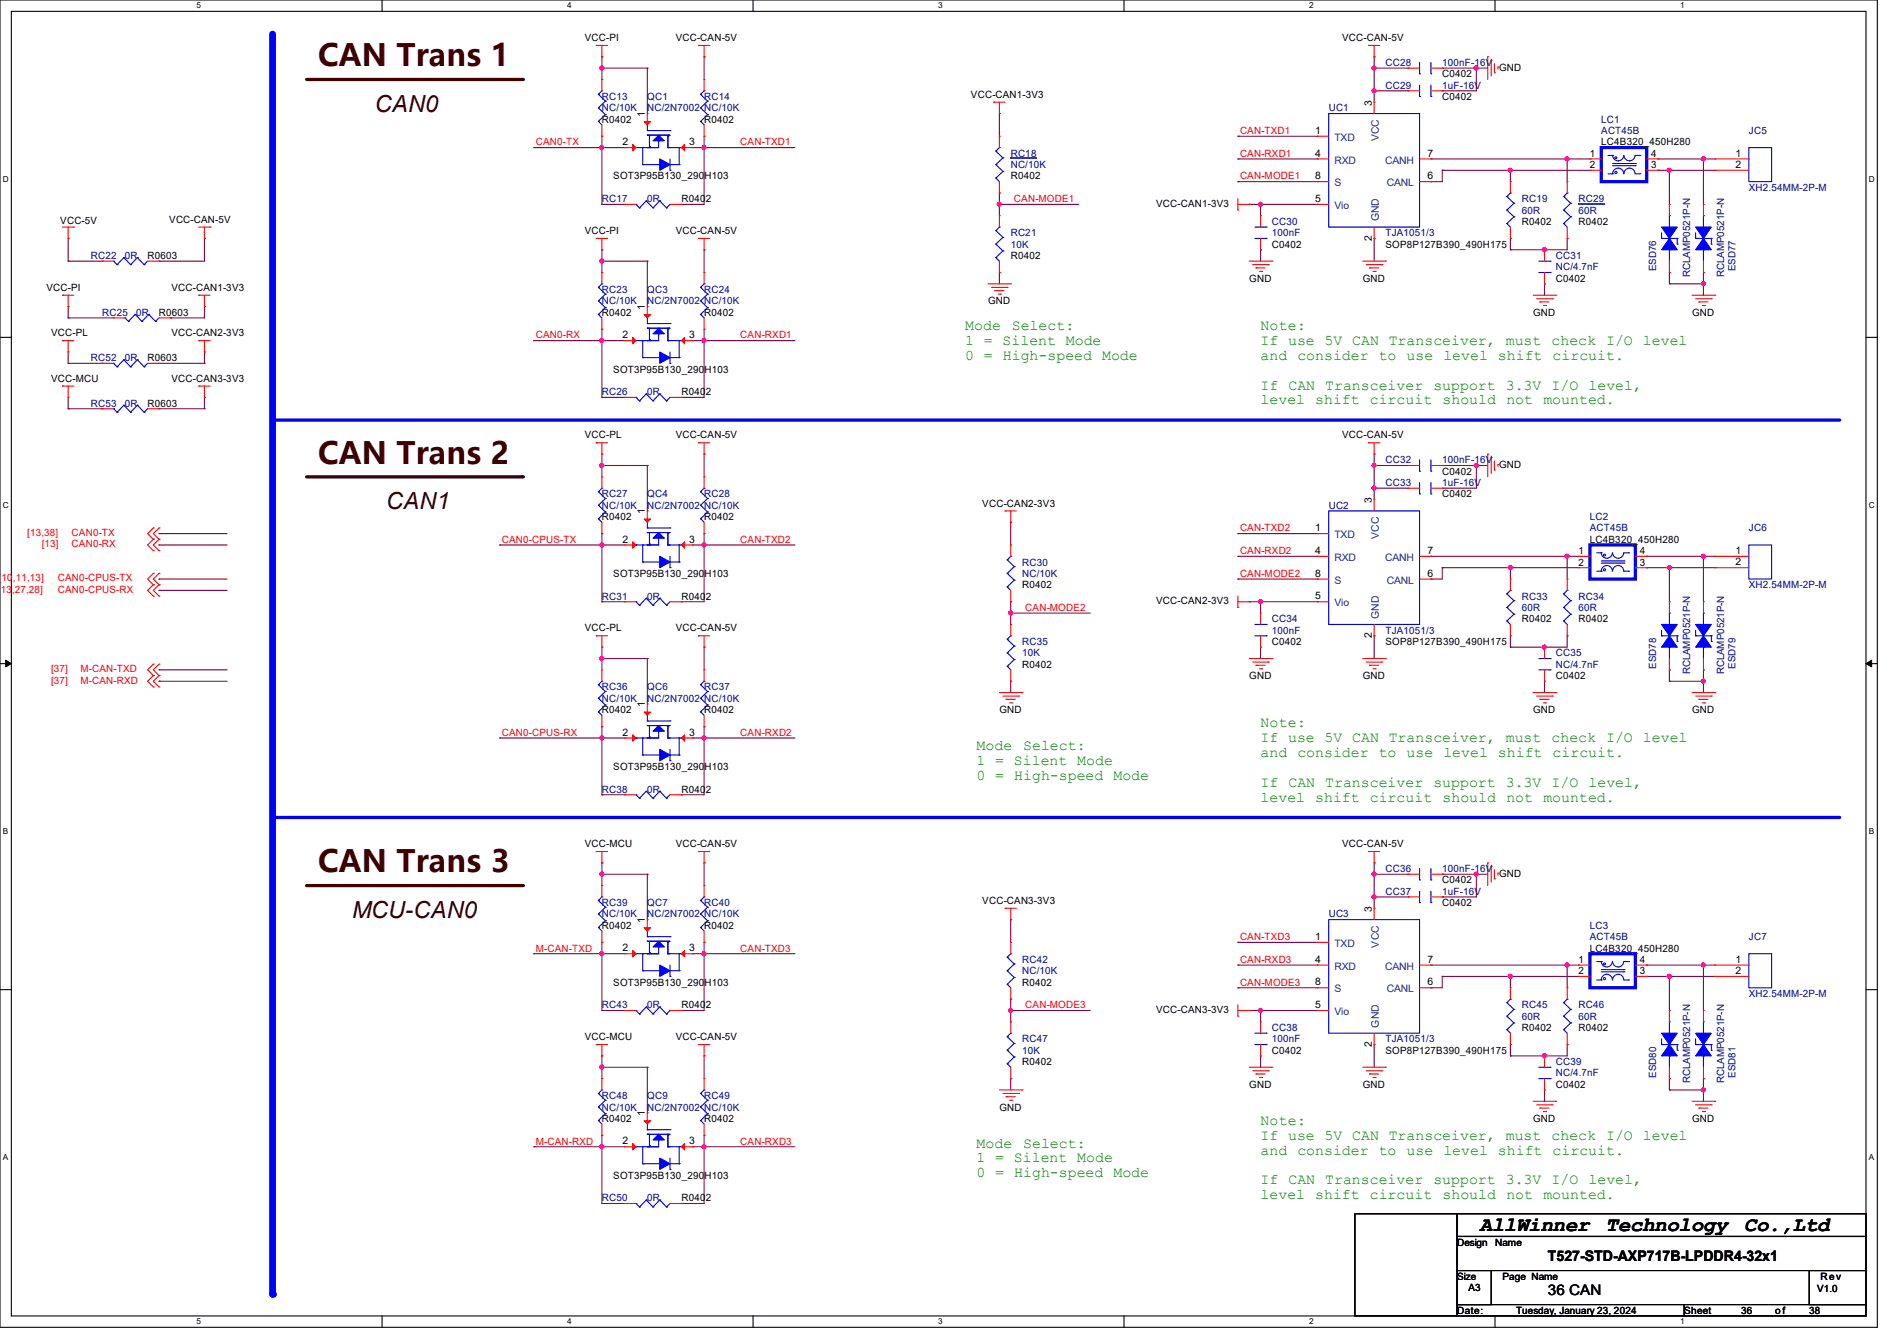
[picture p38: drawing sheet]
<svg xmlns="http://www.w3.org/2000/svg" width="297mm" height="210mm" viewBox="0 0 297 210" stroke-linecap="round" stroke-linejoin="round" font-family="sans-serif">
<defs><g id="words">
<g font-size="4.8" fill="#400000">
<text x="49.8" y="10.4">CAN Trans 1</text>
<text x="49.8" y="72.6">CAN Trans 2</text>
<text x="49.8" y="136.6">CAN Trans 3</text>
</g>
<g font-size="3.7" fill="#400000">
<text x="58.7" y="17.5">CAN0</text>
<text x="60.5" y="79.8">CAN1</text>
<text x="55.1" y="143.8">MCU-CAN0</text>
</g>
<g font-size="3.2">
<text x="231.7" y="192.7">AllWinner</text>
<text x="251.4" y="192.7">Technology</text>
<text x="273.1" y="192.7">Co.,Ltd</text>
</g>
<g font-size="2.3" fill="#008000">
<text x="151.1" y="51.7">Mode</text>
<text x="158.4" y="51.7">Select:</text>
<text x="197.4" y="51.7">Note:</text>
<text x="151.1" y="54">1 = Silent Mode</text>
<text x="151.1" y="56.3">0 = High-speed Mode</text>
<text x="197.4" y="54">If use 5V CAN Transceiver, must check I/O level</text>
<text x="197.4" y="56.3">and consider to use level shift circuit.</text>
<text x="197.4" y="61">If CAN Transceiver support 3.3V I/O level,</text>
<text x="197.4" y="63.3">level shift circuit should not mounted.</text>
<text x="197.4" y="113.9">Note:</text>
<text x="152.9" y="117.5">Mode</text>
<text x="152.9" y="119.8">1 = Silent Mode</text>
<text x="160.2" y="117.5">Select:</text>
<text x="197.4" y="116.2">If use 5V CAN Transceiver, must check I/O level</text>
<text x="197.4" y="118.6">and consider to use level shift circuit.</text>
<text x="152.9" y="122.1">0 = High-speed Mode</text>
<text x="197.4" y="123.2">If CAN Transceiver support 3.3V I/O level,</text>
<text x="197.4" y="125.6">level shift circuit should not mounted.</text>
<text x="152.9" y="179.7">Mode</text>
<text x="160.2" y="179.7">Select:</text>
<text x="197.4" y="176.1">Note:</text>
<text x="197.4" y="178.5">If use 5V CAN Transceiver, must check I/O level</text>
<text x="152.9" y="182">1 = Silent Mode</text>
<text x="152.9" y="184.4">0 = High-speed Mode</text>
<text x="197.4" y="180.8">and consider to use level shift circuit.</text>
<text x="197.4" y="185.5">If CAN Transceiver support 3.3V I/O level,</text>
<text x="197.4" y="187.8">level shift circuit should not mounted.</text>
</g>
<g font-size="2.3">
<text x="242.4" y="197.5">T527-STD-AXP717B-LPDDR4-32x1</text>
<text x="242.4" y="202.8">36 CAN</text>
</g>
<g font-size="1.6">
<text x="91.6" y="6.4">VCC-PI</text>
<text x="105.8" y="6.4">VCC-CAN-5V</text>
<text x="210.1" y="6.4">VCC-CAN-5V</text>
<text x="234.7" y="11">GND</text>
<text x="152" y="15.3">VCC-CAN1-3V3</text>
<text x="214.8" y="16.6" transform="rotate(-90 214.8 16.6)">3</text>
<text x="225.8" y="12.1">C0402</text>
<text x="225.8" y="15.7">C0402</text>
<text x="94.2" y="19.2">R0402</text>
<text x="97.5" y="22.7">2</text>
<text x="101" y="18.3" transform="rotate(-90 101 18.3)">1</text>
<text x="107.9" y="22.7">3</text>
<text x="110.2" y="19.2">R0402</text>
<text x="205.9" y="21">1</text>
<text x="250.7" y="22.8">LC4B320_450H280</text>
<text x="96" y="28.1">SOT3P95B130_290</text>
<text x="110.3" y="28.1">H103</text>
<text x="158.2" y="28.1">R0402</text>
<text x="205.9" y="24.5">4</text>
<text x="205.9" y="28.1">8</text>
<text x="223.5" y="28.1">6</text>
<text x="223.5" y="24.5">7</text>
<text x="248.9" y="24.6">1</text>
<text x="248.9" y="26.3">2</text>
<text x="258.5" y="26.3">3</text>
<text x="258.5" y="24.6">4</text>
<text x="271.7" y="24.5">1</text>
<text x="271.7" y="26.3">2</text>
<text x="9.4" y="35.1">VCC-5V</text>
<text x="26.5" y="34.9">VCC-CAN-5V</text>
<text x="106.7" y="31.7">R040</text>
<text x="110.5" y="31.7">2</text>
<text x="181" y="32.4">VCC-CAN1-3V3</text>
<text x="205.9" y="31.6">5</text>
<text x="238.3" y="35.2">R0402</text>
<text x="247.1" y="35.2">R0402</text>
<text x="23.1" y="40.6">R0603</text>
<text x="91.6" y="36.7">VCC-PI</text>
<text x="105.8" y="36.7">VCC-CAN-5V</text>
<text x="158.2" y="40.6">R0402</text>
<text x="199.1" y="38.8">C0402</text>
<text x="214.8" y="37.7" transform="rotate(-90 214.8 37.7)">2</text>
<text x="216.9" y="38.8">SOP8P127B390_490H175</text>
<text x="7.3" y="45.6">VCC-PI</text>
<text x="26.8" y="45.6">VCC-CAN1-3V3</text>
<text x="154.7" y="47.7">GND</text>
<text x="195.6" y="44.1">GND</text>
<text x="213.4" y="44.1">GND</text>
<text x="243.6" y="44.1">C0402</text>
<text x="8" y="52.7">VCC-PL</text>
<text x="24.9" y="49.4">R0603</text>
<text x="26.8" y="52.7">VCC-CAN2-3V3</text>
<text x="94.2" y="49.4">R0402</text>
<text x="97.5" y="53">2</text>
<text x="101" y="48.6" transform="rotate(-90 101 48.6)">1</text>
<text x="107.9" y="53">3</text>
<text x="110.2" y="49.4">R0402</text>
<text x="240" y="49.4">GND</text>
<text x="264.9" y="49.4">GND</text>
<text x="8" y="59.8">VCC-MCU</text>
<text x="23.1" y="56.6">R0603</text>
<text x="26.8" y="59.8">VCC-CAN3-3V3</text>
<text x="96" y="58.3">SOT3P95B130_290</text>
<text x="110.3" y="58.3">H103</text>
<text x="23.1" y="63.7">R0603</text>
<text x="106.7" y="61.9">R040</text>
<text x="110.5" y="61.9">2</text>
<text x="91.6" y="68.7">VCC-PL</text>
<text x="105.8" y="68.7">VCC-CAN-5V</text>
<text x="210.1" y="68.7">VCC-CAN-5V</text>
<text x="225.8" y="74.3">C0402</text>
<text x="225.8" y="77.9">C0402</text>
<text x="234.7" y="73.3">GND</text>
<text x="94.2" y="81.4">R0402</text>
<text x="101" y="80.6" transform="rotate(-90 101 80.6)">1</text>
<text x="110.2" y="81.4">R0402</text>
<text x="153.8" y="79.3">VCC-CAN2-3V3</text>
<text x="205.9" y="83.2">1</text>
<text x="214.8" y="78.8" transform="rotate(-90 214.8 78.8)">3</text>
<text x="97.5" y="85">2</text>
<text x="107.9" y="85">3</text>
<text x="205.9" y="86.7">4</text>
<text x="223.5" y="86.7">7</text>
<text x="247.1" y="86.8">1</text>
<text x="247.1" y="88.6">2</text>
<text x="248.9" y="85">LC4B320_450H280</text>
<text x="256.8" y="88.6">3</text>
<text x="256.8" y="86.8">4</text>
<text x="271.7" y="86.7">1</text>
<text x="271.7" y="88.5">2</text>
<text x="96" y="90.3">SOT3P95B130_290</text>
<text x="106.7" y="93.9">R040</text>
<text x="110.3" y="90.3">H103</text>
<text x="110.5" y="93.9">2</text>
<text x="160" y="92.1">R0402</text>
<text x="181" y="94.6">VCC-CAN2-3V3</text>
<text x="205.9" y="93.9">5</text>
<text x="205.9" y="90.3">8</text>
<text x="223.5" y="90.3">6</text>
<text x="91.6" y="98.9">VCC-PL</text>
<text x="105.8" y="98.9">VCC-CAN-5V</text>
<text x="199.1" y="101">C0402</text>
<text x="214.8" y="99.9" transform="rotate(-90 214.8 99.9)">2</text>
<text x="216.9" y="101">SOP8P127B390_490H175</text>
<text x="238.3" y="97.5">R0402</text>
<text x="247.1" y="97.5">R0402</text>
<text x="160" y="104.6">R0402</text>
<text x="195.6" y="106.3">GND</text>
<text x="213.4" y="106.3">GND</text>
<text x="243.6" y="106.3">C0402</text>
<text x="94.2" y="111.7">R0402</text>
<text x="101" y="110.8" transform="rotate(-90 101 110.8)">1</text>
<text x="110.2" y="111.7">R0402</text>
<text x="156.5" y="111.7">GND</text>
<text x="240" y="111.7">GND</text>
<text x="264.9" y="111.7">GND</text>
<text x="97.5" y="115.2">2</text>
<text x="107.9" y="115.2">3</text>
<text x="96" y="120.6">SOT3P95B130_290</text>
<text x="106.7" y="124.1">R040</text>
<text x="110.3" y="120.6">H103</text>
<text x="110.5" y="124.1">2</text>
<text x="91.6" y="132.7">VCC-MCU</text>
<text x="105.8" y="132.7">VCC-CAN-5V</text>
<text x="210.1" y="132.7">VCC-CAN-5V</text>
<text x="234.7" y="137.3">GND</text>
<text x="153.8" y="141.6">VCC-CAN3-3V3</text>
<text x="214.8" y="142.8" transform="rotate(-90 214.8 142.8)">3</text>
<text x="225.8" y="141.9">C0402</text>
<text x="225.8" y="138.3">C0402</text>
<text x="94.2" y="145.5">R0402</text>
<text x="97.5" y="149">2</text>
<text x="101" y="144.6" transform="rotate(-90 101 144.6)">1</text>
<text x="107.9" y="149">3</text>
<text x="110.2" y="145.5">R0402</text>
<text x="205.9" y="147.2">1</text>
<text x="248.9" y="149">LC4B320_450H280</text>
<text x="96" y="154.3">SOT3P95B130_290</text>
<text x="110.3" y="154.3">H103</text>
<text x="160" y="154.3">R0402</text>
<text x="205.9" y="150.7">4</text>
<text x="205.9" y="154.3">8</text>
<text x="223.5" y="154.3">6</text>
<text x="223.5" y="150.7">7</text>
<text x="247.1" y="150.8">1</text>
<text x="247.1" y="152.6">2</text>
<text x="256.8" y="152.6">3</text>
<text x="256.8" y="150.8">4</text>
<text x="271.7" y="150.7">1</text>
<text x="271.7" y="152.5">2</text>
<text x="106.7" y="157.9">R040</text>
<text x="110.5" y="157.9">2</text>
<text x="181" y="158.6">VCC-CAN3-3V3</text>
<text x="205.9" y="157.9">5</text>
<text x="238.3" y="161.5">R0402</text>
<text x="247.1" y="161.5">R0402</text>
<text x="91.6" y="162.9">VCC-MCU</text>
<text x="105.8" y="162.9">VCC-CAN-5V</text>
<text x="160" y="166.8">R0402</text>
<text x="199.1" y="165">C0402</text>
<text x="214.8" y="163.9" transform="rotate(-90 214.8 163.9)">2</text>
<text x="216.9" y="165">SOP8P127B390_490H175</text>
<text x="156.5" y="173.9">GND</text>
<text x="195.6" y="170.3">GND</text>
<text x="213.4" y="170.3">GND</text>
<text x="243.6" y="170.3">C0402</text>
<text x="94.2" y="175.7">R0402</text>
<text x="97.5" y="179.2">2</text>
<text x="101" y="174.8" transform="rotate(-90 101 174.8)">1</text>
<text x="107.9" y="179.2">3</text>
<text x="110.2" y="175.7">R0402</text>
<text x="240" y="175.7">GND</text>
<text x="264.9" y="175.7">GND</text>
<text x="96" y="184.6">SOT3P95B130_290</text>
<text x="110.3" y="184.6">H103</text>
<text x="106.7" y="188.1">R040</text>
<text x="110.5" y="188.1">2</text>
<text x="228.1" y="195.1">Design</text>
<text x="234.1" y="195.1">Name</text>
<text x="228.1" y="200.4">Size</text>
<text x="229.9" y="202.2">A3</text>
<text x="235.2" y="200.4">Page Name</text>
<text x="284.5" y="202.4">V1.0</text>
<text x="285" y="200.4">Rev</text>
<text x="228.1" y="205.7">Date:</text>
<text x="237.4" y="205.7">Tuesday, January 23, 2024</text>
<text x="263.7" y="205.7">Sheet</text>
<text x="272.6" y="205.7">36</text>
<text x="277.9" y="205.7">o f</text>
<text x="283.3" y="205.7">38</text>
</g>
<g font-size="1.6" fill="#000080">
<text x="216.9" y="10.3">CC28</text>
<text x="225.8" y="10.3">100nF-16V</text>
<text x="94.2" y="15.7">RC13</text>
<text x="94.2" y="17.4">NC/10K</text>
<text x="101.3" y="15.7">QC1</text>
<text x="101.3" y="17.4">NC/2N7002 NC/10K</text>
<text x="110.2" y="15.7">RC14</text>
<text x="208" y="17.4">UC1</text>
<text x="216.9" y="13.9">CC29</text>
<text x="225.8" y="13.9">1uF-16V</text>
<text x="250.7" y="19.2">LC1</text>
<text x="250.7" y="21">ACT45B</text>
<text x="273.8" y="21">JC5</text>
<text x="158.2" y="24.6">RC18</text>
<text x="158.2" y="26.3">NC/10K</text>
<text x="273.8" y="29.9">XH2.54MM-2P-M</text>
<text x="94.2" y="31.7">RC17</text>
<text x="101.3" y="31.7">0R</text>
<text x="199.1" y="35.2">CC30</text>
<text x="238.3" y="31.7">RC19</text>
<text x="238.3" y="33.4">60R</text>
<text x="247.1" y="31.7">RC29</text>
<text x="247.1" y="33.4">60R</text>
<text x="14.2" y="40.6">RC22</text>
<text x="19.6" y="40.6">0R</text>
<text x="158.2" y="37">RC21</text>
<text x="158.2" y="38.8">10K</text>
<text x="199.1" y="37">100nF</text>
<text x="216.9" y="37">TJA1051/3</text>
<text x="243.6" y="40.6">CC31</text>
<text x="94.2" y="45.9">RC23</text>
<text x="94.2" y="47.7">NC/10K</text>
<text x="101.3" y="45.9">QC3</text>
<text x="101.3" y="47.7">NC/2N7002 NC/10K</text>
<text x="110.2" y="45.9">RC24</text>
<text x="243.6" y="42.3">NC/4.7nF</text>
<text x="259.3" y="42.5" transform="rotate(-90 259.3 42.5)">ESD76</text>
<text x="264.6" y="43.4" transform="rotate(-90 264.6 43.4)">RCLAMP0521P-N</text>
<text x="270" y="43.4" transform="rotate(-90 270 43.4)">RCLAMP0521P-N</text>
<text x="271.7" y="42.5" transform="rotate(-90 271.7 42.5)">ESD77</text>
<text x="16" y="49.4">RC25</text>
<text x="21.3" y="49.4">0R</text>
<text x="14.2" y="56.6">RC52</text>
<text x="19.6" y="56.6">0R</text>
<text x="14.2" y="63.7">RC53</text>
<text x="19.6" y="63.7">0R</text>
<text x="94.2" y="61.9">RC26</text>
<text x="101.3" y="61.9">0R</text>
<text x="94.2" y="77.9">RC27</text>
<text x="101.3" y="77.9">QC4</text>
<text x="110.2" y="77.9">RC28</text>
<text x="216.9" y="72.6">CC32</text>
<text x="216.9" y="76.1">CC33</text>
<text x="225.8" y="72.6">100nF-16V</text>
<text x="225.8" y="76.1">1uF-16V</text>
<text x="94.2" y="79.7">NC/10K</text>
<text x="101.3" y="79.7">NC/2N7002 NC/10K</text>
<text x="208" y="79.7">UC2</text>
<text x="248.9" y="81.4">LC2</text>
<text x="248.9" y="83.2">ACT45B</text>
<text x="273.8" y="83.2">JC6</text>
<text x="160" y="88.6">RC30</text>
<text x="94.2" y="93.9">RC31</text>
<text x="101.3" y="93.9">0R</text>
<text x="160" y="90.3">NC/10K</text>
<text x="238.3" y="93.9">RC33</text>
<text x="238.3" y="95.7">60R</text>
<text x="247.1" y="93.9">RC34</text>
<text x="247.1" y="95.7">60R</text>
<text x="273.8" y="92.1">XH2.54MM-2P-M</text>
<text x="160" y="101">RC35</text>
<text x="199.1" y="97.5">CC34</text>
<text x="199.1" y="99.2">100nF</text>
<text x="216.9" y="99.2">TJA1051/3</text>
<text x="160" y="102.8">10K</text>
<text x="243.6" y="102.8">CC35</text>
<text x="243.6" y="104.6">NC/4.7nF</text>
<text x="259.3" y="104.7" transform="rotate(-90 259.3 104.7)">ESD78</text>
<text x="264.6" y="105.6" transform="rotate(-90 264.6 105.6)">RCLAMP0521P-N</text>
<text x="270" y="105.6" transform="rotate(-90 270 105.6)">RCLAMP0521P-N</text>
<text x="271.7" y="104.7" transform="rotate(-90 271.7 104.7)">ESD79</text>
<text x="94.2" y="108.1">RC36</text>
<text x="94.2" y="109.9">NC/10K</text>
<text x="101.3" y="108.1">QC6</text>
<text x="101.3" y="109.9">NC/2N7002 NC/10K</text>
<text x="110.2" y="108.1">RC37</text>
<text x="94.2" y="124.1">RC38</text>
<text x="101.3" y="124.1">0R</text>
<text x="216.9" y="136.6">CC36</text>
<text x="225.8" y="136.6">100nF-16V</text>
<text x="94.2" y="141.9">RC39</text>
<text x="94.2" y="143.7">NC/10K</text>
<text x="101.3" y="141.9">QC7</text>
<text x="101.3" y="143.7">NC/2N7002 NC/10K</text>
<text x="110.2" y="141.9">RC40</text>
<text x="208" y="143.7">UC3</text>
<text x="216.9" y="140.1">CC37</text>
<text x="225.8" y="140.1">1uF-16V</text>
<text x="248.9" y="145.5">LC3</text>
<text x="248.9" y="147.2">ACT45B</text>
<text x="273.8" y="147.2">JC7</text>
<text x="160" y="150.8">RC42</text>
<text x="160" y="152.6">NC/10K</text>
<text x="94.2" y="157.9">RC43</text>
<text x="101.3" y="157.9">0R</text>
<text x="199.1" y="161.5">CC38</text>
<text x="238.3" y="157.9">RC45</text>
<text x="238.3" y="159.7">60R</text>
<text x="247.1" y="157.9">RC46</text>
<text x="247.1" y="159.7">60R</text>
<text x="273.8" y="156.1">XH2.54MM-2P-M</text>
<text x="160" y="163.2">RC47</text>
<text x="160" y="165">10K</text>
<text x="199.1" y="163.2">100nF</text>
<text x="216.9" y="163.2">TJA1051/3</text>
<text x="243.6" y="166.8">CC39</text>
<text x="94.2" y="172.1">RC48</text>
<text x="94.2" y="173.9">NC/10K</text>
<text x="101.3" y="172.1">QC9</text>
<text x="101.3" y="173.9">NC/2N7002 NC/10K</text>
<text x="110.2" y="172.1">RC49</text>
<text x="243.6" y="168.6">NC/4.7nF</text>
<text x="259.3" y="168.7" transform="rotate(-90 259.3 168.7)">ESD80</text>
<text x="264.6" y="169.6" transform="rotate(-90 264.6 169.6)">RCLAMP0521P-N</text>
<text x="270" y="169.6" transform="rotate(-90 270 169.6)">RCLAMP0521P-N</text>
<text x="271.7" y="168.7" transform="rotate(-90 271.7 168.7)">ESD81</text>
<text x="94.2" y="188.1">RC50</text>
<text x="101.3" y="188.1">0R</text>
</g>
<g font-size="1.6" fill="#f00">
<text x="83.9" y="22.8">CAN0-TX</text>
<text x="115.9" y="22.8">CAN-TXD1</text>
<text x="194.1" y="21">CAN-TXD1</text>
<text x="194.1" y="24.6">CAN-RXD1</text>
<text x="194.1" y="28.1">CAN-MODE1</text>
<text x="158.7" y="31.7">CAN-MODE1</text>
<text x="83.9" y="53">CAN0-RX</text>
<text x="115.9" y="53">CAN-RXD1</text>
<text x="4.3" y="83.9">[13,38]</text>
<text x="11.2" y="83.9">CAN0-TX</text>
<text x="194.1" y="83.2">CAN-TXD2</text>
<text x="6.6" y="85.7">[13]</text>
<text x="11.2" y="85.7">CAN0-RX</text>
<text x="78.6" y="85">CAN0-CPUS-TX</text>
<text x="115.9" y="85">CAN-TXD2</text>
<text x="194.1" y="86.8">CAN-RXD2</text>
<text x="-.3" y="92.8">,</text>
<text x="-.2" y="91.1">[</text>
<text x=".1" y="92.8">13</text>
<text x=".3" y="91.1">10</text>
<text x="1.9" y="92.8">,27,28]</text>
<text x="2" y="91.1">,11,13]</text>
<text x="9.1" y="91.1">CAN0-CPUS-TX</text>
<text x="9.1" y="92.8">CAN0-CPUS-RX</text>
<text x="160.5" y="95.7">CAN-MODE2</text>
<text x="194.1" y="90.3">CAN-MODE2</text>
<text x="8" y="105.3">[37]</text>
<text x="8" y="107.1">[37]</text>
<text x="12.6" y="105.3">M-CAN-TXD</text>
<text x="12.6" y="107.1">M-CAN-RXD</text>
<text x="78.6" y="115.2">CAN0-CPUS-RX</text>
<text x="115.9" y="115.2">CAN-RXD2</text>
<text x="83.9" y="149">M-CAN-TXD</text>
<text x="115.9" y="149">CAN-TXD3</text>
<text x="194.1" y="147.2">CAN-TXD3</text>
<text x="194.1" y="150.8">CAN-RXD3</text>
<text x="194.1" y="154.3">CAN-MODE3</text>
<text x="160.5" y="157.9">CAN-MODE3</text>
<text x="83.9" y="179.2">M-CAN-RXD</text>
<text x="115.9" y="179.2">CAN-RXD3</text>
</g>
<g font-size="1.6" fill="#004080">
<text x="208.9" y="22.1">TXD</text>
<text x="215.9" y="22.1" transform="rotate(-90 215.9 22.1)">VCC</text>
<text x="208.9" y="25.6">RXD</text>
<text x="208.9" y="29.2">S</text>
<text x="216.9" y="25.6">CANH</text>
<text x="217.1" y="29.2">CANL</text>
<text x="208.9" y="32.7">Vio</text>
<text x="215.9" y="34.7" transform="rotate(-90 215.9 34.7)">GND</text>
<text x="208.9" y="84.3">TXD</text>
<text x="208.9" y="87.8">RXD</text>
<text x="215.9" y="84.4" transform="rotate(-90 215.9 84.4)">VCC</text>
<text x="216.9" y="87.8">CANH</text>
<text x="208.9" y="95">Vio</text>
<text x="208.9" y="91.4">S</text>
<text x="217.1" y="91.4">CANL</text>
<text x="215.9" y="96.9" transform="rotate(-90 215.9 96.9)">GND</text>
<text x="208.9" y="148.3">TXD</text>
<text x="215.9" y="148.4" transform="rotate(-90 215.9 148.4)">VCC</text>
<text x="208.9" y="151.8">RXD</text>
<text x="208.9" y="155.4">S</text>
<text x="216.9" y="151.8">CANH</text>
<text x="217.1" y="155.4">CANL</text>
<text x="208.9" y="159">Vio</text>
<text x="215.9" y="160.9" transform="rotate(-90 215.9 160.9)">GND</text>
</g>
<g font-size="1.3">
<text x="30.8" y="1.3">5</text>
<text x="88.8" y="1.3">4</text>
<text x="146.9" y="1.3">3</text>
<text x="205" y="1.3">2</text>
<text x="263.1" y="1.3">1</text>
<text x=".5" y="28.4">D</text>
<text x="292.6" y="28.4">D</text>
<text x=".5" y="79.5">C</text>
<text x="292.6" y="79.5">C</text>
<text x=".5" y="130.6">B</text>
<text x="292.6" y="130.6">B</text>
<text x=".5" y="181.7">A</text>
<text x="292.6" y="181.7">A</text>
<text x="30.8" y="207.4">5</text>
<text x="88.8" y="207.4">4</text>
<text x="146.9" y="207.4">3</text>
<text x="205" y="207.4">2</text>
<text x="263.1" y="207.4">1</text>
</g>
</g></defs>
<g fill="none" stroke="#000" stroke-width=".17">
<path d="M0 0h293.9v207.9h-293.9zM1.8 1.8h290.3v204.3h-290.3zM59.8 0v1.8M117.9 0v1.8M176 0v1.8M234.1 0v1.8M0 52.8h1.8M292.1 52.8h1.8M0 103.9h1.8M292.1 103.9h1.8M0 155h1.8M292.1 155h1.8"/>
<path d="M59.8 206.1v1.8M117.9 206.1v1.8M176 206.1v1.8M234.1 206.1v1.8"/>
</g>
<path d="M.9 103.4l.9 .5-.9 .5zM292.1 103.9l.9-.5v1z" fill="#000"/>
<path d="M.9 103.4l.9 .5-.9 .5zM292.1 103.9l.9-.5v1z" fill="none" stroke="#000" stroke-width=".16"/>
<path d="M42.7 5.3v197.4" fill="none" stroke="#00f" stroke-width="1.1"/>
<circle cx="42.7" cy="202.7" r=".53" fill="#00f"/>
<path d="M42.7 128h245.3" fill="none" stroke="#00f" stroke-width=".51"/>
<circle cx="42.7" cy="128" r=".25" fill="#00f"/>
<path d="M42.7 65.8h245.3" fill="none" stroke="#00f" stroke-width=".51"/>
<circle cx="42.7" cy="65.8" r=".25" fill="#00f"/>
<path d="M48 12.4h33.8" fill="none" stroke="#400000" stroke-width=".51"/>
<circle cx="81.8" cy="12.4" r=".25" fill="#400000"/>
<path d="M48 74.7h33.8" fill="none" stroke="#400000" stroke-width=".51"/>
<circle cx="81.8" cy="74.7" r=".25" fill="#400000"/>
<path d="M48 138.7h33.8" fill="none" stroke="#400000" stroke-width=".51"/>
<circle cx="81.8" cy="138.7" r=".25" fill="#400000"/>
<path d="M215.1 10.7h.1M215.1 10.7h5.4M10.7 37.3h.1M10.7 37.3v3.6M32 37.3h.1M32 37.3v3.6h-7.1M10.7 40.9h.1M10.7 40.9h5.3M24.9 40.9h.1" fill="none" stroke="#800040" stroke-width=".17"/>
<circle cx="215.1" cy="10.6" r=".32" fill="#f0f"/>
<circle cx="215.1" cy="10.6" r=".32" fill="none" stroke="#f0f" stroke-width=".17"/>
<path d="M225.8 10.7h.1M225.8 10.7h5.3" fill="none" stroke="#800040" stroke-width=".17"/>
<circle cx="231.1" cy="10.6" r=".32" fill="#f0f"/>
<circle cx="231.1" cy="10.6" r=".32" fill="none" stroke="#f0f" stroke-width=".17"/>
<g fill="none" stroke="#800040" stroke-width=".17">
<path d="M94.2 10.7h.1M94.2 10.7h7.1M101.3 10.7h.1M101.3 10.7v7.1M193.8 21.3h.1M193.8 24.9h.1M193.8 21.3h12.4M193.8 24.9h12.4M224 24.9h.1M224 24.9h21.4M225.8 26.7h.1M225.8 26.7h10.7"/>
<path d="M10.7 48h.1M10.7 49.8h.1M10.7 48v1.8M10.7 49.8h7.1M26.7 49.8h.1M32 48h.1M32 48v1.8h-5.3"/>
</g>
<circle cx="94.2" cy="10.6" r=".32" fill="#f0f"/>
<circle cx="94.2" cy="10.6" r=".32" fill="none" stroke="#f0f" stroke-width=".17"/>
<path d="M94.2 10.7h.1M94.2 8.9h.1M94.2 8.9v3.5M110.2 8.9h.1M110.2 8.9v3.5M94.2 23.1h.1M94.2 21.3h.1M94.2 23.1h3.6M94.2 21.3v10.7M108.5 23.1h.1M110.2 21.3h.1M110.2 21.3v1.8h-1.7" fill="none" stroke="#800040" stroke-width=".17"/>
<circle cx="94.2" cy="23.1" r=".32" fill="#f0f"/>
<circle cx="94.2" cy="23.1" r=".32" fill="none" stroke="#f0f" stroke-width=".17"/>
<path d="M94.2 32h.1M94.2 32h3.6M106.7 32h.1M110.2 23.1h.1M110.2 23.1v8.9h-3.5" fill="none" stroke="#800040" stroke-width=".17"/>
<circle cx="110.2" cy="23.1" r=".32" fill="#f0f"/>
<circle cx="110.2" cy="23.1" r=".32" fill="none" stroke="#f0f" stroke-width=".17"/>
<g fill="none" stroke="#800040" stroke-width=".17">
<path d="M94.2 39.1h.1M94.2 39.1v3.6M110.2 23.1h.1M110.2 39.1h.1M110.2 23.1h14.3M110.2 39.1v3.6M94.2 40.9h.1M94.2 53.3h.1M94.2 51.6h.1M94.2 40.9h7.1M94.2 53.3h3.6M94.2 51.6v1.7"/>
<path d="M101.3 40.9h.1M101.3 40.9v7.1M108.5 53.3h.1M110.2 51.6h.1M110.2 51.6v1.7h-1.7"/>
</g>
<circle cx="94.2" cy="40.9" r=".32" fill="#f0f"/>
<circle cx="94.2" cy="40.9" r=".32" fill="none" stroke="#f0f" stroke-width=".17"/>
<path d="M94.2 53.3h.1M94.2 53.3v8.9" fill="none" stroke="#800040" stroke-width=".17"/>
<circle cx="94.2" cy="53.3" r=".32" fill="#f0f"/>
<circle cx="94.2" cy="53.3" r=".32" fill="none" stroke="#f0f" stroke-width=".17"/>
<path d="M110.2 53.3h.1M110.2 53.3v8.9h-3.5M94.2 62.2h.1M94.2 62.2h3.6M106.7 62.2h.1" fill="none" stroke="#800040" stroke-width=".17"/>
<circle cx="110.2" cy="53.3" r=".32" fill="#f0f"/>
<circle cx="110.2" cy="53.3" r=".32" fill="none" stroke="#f0f" stroke-width=".17"/>
<path d="M156.5 17.8h.1M156.5 17.8v3.5M156.5 30.2h.1M156.5 32h.1M156.5 30.2v3.6M156.5 32h12.4M110.2 53.3h.1M110.2 53.3h14.3" fill="none" stroke="#800040" stroke-width=".17"/>
<circle cx="156.4" cy="32" r=".32" fill="#f0f"/>
<circle cx="156.4" cy="32" r=".32" fill="none" stroke="#f0f" stroke-width=".17"/>
<path d="M261.4 42.7h.1M261.4 44.4h.1M261.4 42.7v1.7M261.4 44.4h5.3" fill="none" stroke="#800040" stroke-width=".17"/>
<circle cx="266.7" cy="44.4" r=".32" fill="#f0f"/>
<circle cx="266.7" cy="44.4" r=".32" fill="none" stroke="#f0f" stroke-width=".17"/>
<g fill="none" stroke="#800040" stroke-width=".17">
<path d="M215.1 8.9h.1M215.1 10.7h.1M215.1 14.2h.1M215.1 8.9v7.1M215.1 14.2h5.4M193.8 28.4h.1M193.8 28.4h12.4M195.6 32h.1M195.6 32h1.8M215.1 37.3h.1M215.1 37.3v3.6M224 28.4h.1"/>
<path d="M225.8 26.7h.1M225.8 26.7v1.7h-1.8M266.7 24.9h.1M266.7 24.9h1.8M266.7 42.7h.1M266.7 44.4h.1M266.7 42.7v3.5"/>
</g>
<circle cx="215.1" cy="14.2" r=".32" fill="#f0f"/>
<circle cx="215.1" cy="14.2" r=".32" fill="none" stroke="#f0f" stroke-width=".17"/>
<path d="M225.8 14.2h.1M231.1 10.7h.1M231.1 10.7v3.5h-5.3M231.1 10.7h1.8M197.4 32h.1M197.4 32v1.8M197.4 32h8.8M156.5 42.7h.1M156.5 42.7v1.7" fill="none" stroke="#800040" stroke-width=".17"/>
<circle cx="197.3" cy="32" r=".32" fill="#f0f"/>
<circle cx="197.3" cy="32" r=".32" fill="none" stroke="#f0f" stroke-width=".17"/>
<path d="M197.4 39.1h.1M197.4 39.1v1.8M236.5 37.3h.1M236.5 39.1h.1M236.5 37.3v1.8M236.5 39.1h5.3" fill="none" stroke="#800040" stroke-width=".17"/>
<circle cx="241.8" cy="39.1" r=".32" fill="#f0f"/>
<circle cx="241.8" cy="39.1" r=".32" fill="none" stroke="#f0f" stroke-width=".17"/>
<g fill="none" stroke="#800040" stroke-width=".17">
<path d="M241.8 39.1h.1M245.4 37.3h.1M245.4 37.3v1.8h-3.6M241.8 44.4h.1M241.8 44.4v1.8M94.2 72.9h.1M94.2 71.1h.1M94.2 72.9h7.1M94.2 71.1v3.6M101.3 72.9h.1M101.3 72.9v7.1M110.2 71.1h.1"/>
<path d="M110.2 71.1v3.6M94.2 85.3h.1M94.2 83.6h.1M94.2 85.3h3.6M94.2 83.6v1.7M108.5 85.3h.1M110.2 83.6h.1M110.2 83.6v1.7h-1.7"/>
</g>
<circle cx="94.2" cy="72.9" r=".32" fill="#f0f"/>
<circle cx="94.2" cy="72.9" r=".32" fill="none" stroke="#f0f" stroke-width=".17"/>
<path d="M94.2 85.3h.1M94.2 94.2h.1M94.2 85.3v8.9M94.2 94.2h3.6M106.7 94.2h.1M110.2 85.3h.1M110.2 85.3v8.9h-3.5M110.2 85.3h14.3" fill="none" stroke="#800040" stroke-width=".17"/>
<circle cx="110.2" cy="85.3" r=".32" fill="#f0f"/>
<circle cx="110.2" cy="85.3" r=".32" fill="none" stroke="#f0f" stroke-width=".17"/>
<path d="M94.2 103.1h.1M94.2 103.1h7.1M101.3 103.1h.1M101.3 103.1v7.1" fill="none" stroke="#800040" stroke-width=".17"/>
<circle cx="94.2" cy="103.1" r=".32" fill="#f0f"/>
<circle cx="94.2" cy="103.1" r=".32" fill="none" stroke="#f0f" stroke-width=".17"/>
<g fill="none" stroke="#800040" stroke-width=".17">
<path d="M94.2 115.6h.1M94.2 113.8h.1M94.2 103.1h.1M94.2 101.3h.1M94.2 115.6h3.6M94.2 101.3v3.6M94.2 113.8v10.7M108.5 115.6h.1M108.5 115.6h16M110.2 101.3h.1M110.2 113.8h.1M110.2 115.6h.1"/>
<path d="M110.2 101.3v3.6M110.2 113.8v10.7h-3.5M94.2 124.5h.1M94.2 124.5h3.6M106.7 124.5h.1"/>
</g>
<circle cx="110.2" cy="115.5" r=".32" fill="#f0f"/>
<circle cx="110.2" cy="115.5" r=".32" fill="none" stroke="#f0f" stroke-width=".17"/>
<path d="M158.2 81.8h.1M158.2 94.2h.1M158.2 96h.1M158.2 81.8v3.5M158.2 94.2v3.6M158.2 96h12.5" fill="none" stroke="#800040" stroke-width=".17"/>
<circle cx="158.2" cy="96" r=".32" fill="#f0f"/>
<circle cx="158.2" cy="96" r=".32" fill="none" stroke="#f0f" stroke-width=".17"/>
<path d="M236.5 99.6h.1M236.5 99.6v1.7M236.5 101.3h.1M236.5 101.3h5.3" fill="none" stroke="#800040" stroke-width=".17"/>
<circle cx="241.8" cy="101.3" r=".32" fill="#f0f"/>
<circle cx="241.8" cy="101.3" r=".32" fill="none" stroke="#f0f" stroke-width=".17"/>
<path d="M245.4 99.6h.1M245.4 99.6v1.7h-3.6M257.8 87.1h.1M257.8 87.1h8.9M241.8 101.3h.1M241.8 106.7h.1M241.8 106.7v1.8" fill="none" stroke="#800040" stroke-width=".17"/>
<circle cx="266.7" cy="87.1" r=".32" fill="#f0f"/>
<circle cx="266.7" cy="87.1" r=".32" fill="none" stroke="#f0f" stroke-width=".17"/>
<path d="M257.8 88.9h.1M257.8 88.9h3.6" fill="none" stroke="#800040" stroke-width=".17"/>
<circle cx="261.3" cy="88.9" r=".32" fill="#f0f"/>
<circle cx="261.3" cy="88.9" r=".32" fill="none" stroke="#f0f" stroke-width=".17"/>
<path d="M215.1 72.9h.1M215.1 71.1h.1M215.1 72.9h5.4M215.1 71.1v1.8" fill="none" stroke="#800040" stroke-width=".17"/>
<circle cx="215.1" cy="72.9" r=".32" fill="#f0f"/>
<circle cx="215.1" cy="72.9" r=".32" fill="none" stroke="#f0f" stroke-width=".17"/>
<path d="M225.8 72.9h.1M225.8 72.9h5.3" fill="none" stroke="#800040" stroke-width=".17"/>
<circle cx="231.1" cy="72.9" r=".32" fill="#f0f"/>
<circle cx="231.1" cy="72.9" r=".32" fill="none" stroke="#f0f" stroke-width=".17"/>
<path d="M215.1 72.9h.1M215.1 72.9v3.6M193.8 83.6h.1M193.8 87.1h.1M193.8 83.6h12.4M193.8 87.1h12.4M224 87.1h.1M224 87.1h21.4" fill="none" stroke="#800040" stroke-width=".17"/>
<circle cx="245.3" cy="87.1" r=".32" fill="#f0f"/>
<circle cx="245.3" cy="87.1" r=".32" fill="none" stroke="#f0f" stroke-width=".17"/>
<path d="M215.1 76.5h.1M215.1 76.5h5.4M193.8 90.7h.1M193.8 90.7h12.4M195.6 94.2h.1M195.6 94.2h1.8M215.1 99.6h.1M215.1 99.6v3.5M224 90.7h.1M225.8 88.9h.1M225.8 88.9h10.7M225.8 88.9v1.8h-1.8" fill="none" stroke="#800040" stroke-width=".17"/>
<circle cx="215.1" cy="76.4" r=".32" fill="#f0f"/>
<circle cx="215.1" cy="76.4" r=".32" fill="none" stroke="#f0f" stroke-width=".17"/>
<path d="M215.1 76.5h.1M215.1 76.5v1.7M225.8 76.5h.1M231.1 72.9h.1M231.1 72.9v3.6h-5.3M231.1 72.9h1.8M197.4 94.2h.1M197.4 94.2v1.8M197.4 94.2h8.8M158.2 106.7h.1M158.2 106.7v1.8" fill="none" stroke="#800040" stroke-width=".17"/>
<circle cx="197.3" cy="94.2" r=".32" fill="#f0f"/>
<circle cx="197.3" cy="94.2" r=".32" fill="none" stroke="#f0f" stroke-width=".17"/>
<path d="M197.4 101.3h.1M197.4 101.3v1.8M261.4 104.9h.1M261.4 106.7h.1M261.4 104.9v1.8M266.7 104.9h.1M266.7 104.9v1.8h-5.3" fill="none" stroke="#800040" stroke-width=".17"/>
<circle cx="266.7" cy="106.7" r=".32" fill="#f0f"/>
<circle cx="266.7" cy="106.7" r=".32" fill="none" stroke="#f0f" stroke-width=".17"/>
<path d="M266.7 24.9h.1M266.7 24.9v7.1M261.4 88.9h.1M261.4 88.9h7.1M266.7 106.7h.1M266.7 106.7v1.8" fill="none" stroke="#800040" stroke-width=".17"/>
<circle cx="266.7" cy="24.9" r=".32" fill="#f0f"/>
<circle cx="266.7" cy="24.9" r=".32" fill="none" stroke="#f0f" stroke-width=".17"/>
<path d="M236.5 26.7h.1M236.5 26.7v1.7" fill="none" stroke="#800040" stroke-width=".17"/>
<circle cx="236.5" cy="26.6" r=".32" fill="#f0f"/>
<circle cx="236.5" cy="26.6" r=".32" fill="none" stroke="#f0f" stroke-width=".17"/>
<path d="M245.4 24.9h.1M245.4 24.9v3.5" fill="none" stroke="#800040" stroke-width=".17"/>
<circle cx="245.3" cy="24.9" r=".32" fill="#f0f"/>
<circle cx="245.3" cy="24.9" r=".32" fill="none" stroke="#f0f" stroke-width=".17"/>
<path d="M259.6 26.7h.1M259.6 26.7h1.8M261.4 26.7h.1M261.4 26.7v5.3M236.5 88.9h.1M236.5 88.9v1.8M245.4 87.1h.1M245.4 87.1v3.6M261.4 88.9h.1M261.4 88.9v5.3M266.7 87.1h.1M266.7 87.1v7.1" fill="none" stroke="#800040" stroke-width=".17"/>
<circle cx="261.3" cy="26.6" r=".32" fill="#f0f"/>
<circle cx="261.3" cy="26.6" r=".32" fill="none" stroke="#f0f" stroke-width=".17"/>
<g fill="none" stroke="#800040" stroke-width=".17">
<path d="M236.5 26.7h.1M236.5 26.7h12.4M245.4 24.9h.1M245.4 24.9h3.5M259.6 24.9h.1M259.6 24.9h7.1M261.4 26.7h.1M261.4 26.7h7.1M236.5 88.9h.1M236.5 88.9h10.6M245.4 87.1h.1M245.4 87.1h1.7"/>
<path d="M266.7 87.1h.1M266.7 87.1h1.8"/>
</g>
<circle cx="236.5" cy="88.9" r=".32" fill="#f0f"/>
<circle cx="236.5" cy="88.9" r=".32" fill="none" stroke="#f0f" stroke-width=".17"/>
<path d="M94.2 136.9h.1M94.2 136.9h7.1M101.3 136.9h.1M101.3 136.9v7.1" fill="none" stroke="#800040" stroke-width=".17"/>
<circle cx="94.2" cy="136.9" r=".32" fill="#f0f"/>
<circle cx="94.2" cy="136.9" r=".32" fill="none" stroke="#f0f" stroke-width=".17"/>
<path d="M94.2 136.9h.1M94.2 135.1h.1M94.2 135.1v3.6M110.2 135.1h.1M110.2 135.1v3.6M94.2 149.4h.1M94.2 147.6h.1M94.2 149.4h3.6M94.2 147.6v10.6M108.5 149.4h.1M110.2 147.6h.1M110.2 147.6v1.8h-1.7" fill="none" stroke="#800040" stroke-width=".17"/>
<circle cx="94.2" cy="149.3" r=".32" fill="#f0f"/>
<circle cx="94.2" cy="149.3" r=".32" fill="none" stroke="#f0f" stroke-width=".17"/>
<path d="M94.2 158.2h.1M94.2 158.2h3.6M106.7 158.2h.1M110.2 149.4h.1M110.2 149.4v8.8h-3.5" fill="none" stroke="#800040" stroke-width=".17"/>
<circle cx="110.2" cy="149.3" r=".32" fill="#f0f"/>
<circle cx="110.2" cy="149.3" r=".32" fill="none" stroke="#f0f" stroke-width=".17"/>
<path d="M83.6 149.4h.1M83.6 149.4h10.6M110.2 149.4h.1M110.2 149.4h14.3M94.2 167.1h.1M94.2 167.1h7.1M101.3 167.1h.1M101.3 167.1v7.1" fill="none" stroke="#800040" stroke-width=".17"/>
<circle cx="94.2" cy="167.1" r=".32" fill="#f0f"/>
<circle cx="94.2" cy="167.1" r=".32" fill="none" stroke="#f0f" stroke-width=".17"/>
<path d="M94.2 179.6h.1M94.2 177.8h.1M94.2 167.1h.1M94.2 165.4h.1M94.2 179.6h3.6M94.2 165.4v3.5M94.2 177.8v10.7M108.5 179.6h.1M110.2 165.4h.1M110.2 177.8h.1M110.2 177.8v1.8h-1.7M110.2 165.4v3.5" fill="none" stroke="#800040" stroke-width=".17"/>
<circle cx="94.2" cy="179.6" r=".32" fill="#f0f"/>
<circle cx="94.2" cy="179.6" r=".32" fill="none" stroke="#f0f" stroke-width=".17"/>
<path d="M110.2 179.6h.1M110.2 179.6v8.9h-3.5M94.2 188.5h.1M94.2 188.5h3.6M106.7 188.5h.1" fill="none" stroke="#800040" stroke-width=".17"/>
<circle cx="110.2" cy="179.6" r=".32" fill="#f0f"/>
<circle cx="110.2" cy="179.6" r=".32" fill="none" stroke="#f0f" stroke-width=".17"/>
<path d="M158.2 144h.1M158.2 156.5h.1M158.2 144v3.6M158.2 156.5v1.7M83.6 179.6h.1M83.6 179.6h10.6M110.2 179.6h.1M110.2 179.6h14.3" fill="none" stroke="#800040" stroke-width=".17"/>
<circle cx="158.2" cy="158.2" r=".32" fill="#f0f"/>
<circle cx="158.2" cy="158.2" r=".32" fill="none" stroke="#f0f" stroke-width=".17"/>
<path d="M158.2 158.2h.1M158.2 158.2v1.8M158.2 158.2h12.5M236.5 163.6h.1M236.5 165.4h.1M236.5 163.6v1.8M236.5 165.4h5.3" fill="none" stroke="#800040" stroke-width=".17"/>
<circle cx="241.8" cy="165.3" r=".32" fill="#f0f"/>
<circle cx="241.8" cy="165.3" r=".32" fill="none" stroke="#f0f" stroke-width=".17"/>
<g fill="none" stroke="#800040" stroke-width=".17">
<path d="M215.1 136.9h.1M215.1 135.1h.1M215.1 136.9h5.4M215.1 135.1v5.4M225.8 136.9h.1M225.8 136.9h5.3M257.8 151.1h.1M257.8 152.9h.1M257.8 151.1h8.9M257.8 152.9h3.6M241.8 165.4h.1M241.8 170.7h.1"/>
<path d="M241.8 170.7v1.8M245.4 163.6h.1M245.4 163.6v1.8h-3.6"/>
</g>
<circle cx="215.1" cy="140.4" r=".32" fill="#f0f"/>
<circle cx="215.1" cy="140.4" r=".32" fill="none" stroke="#f0f" stroke-width=".17"/>
<circle cx="215.1" cy="136.9" r=".32" fill="#f0f"/>
<circle cx="215.1" cy="136.9" r=".32" fill="none" stroke="#f0f" stroke-width=".17"/>
<path d="M193.8 147.6h.1M193.8 151.1h.1M193.8 147.6h12.4M193.8 151.1h12.4M224 151.1h.1M224 151.1h21.4" fill="none" stroke="#800040" stroke-width=".17"/>
<circle cx="245.3" cy="151.1" r=".32" fill="#f0f"/>
<circle cx="245.3" cy="151.1" r=".32" fill="none" stroke="#f0f" stroke-width=".17"/>
<g fill="none" stroke="#800040" stroke-width=".17">
<path d="M231.1 136.9h.1M231.1 136.9v3.6h-5.3M231.1 136.9h1.8M193.8 154.7h.1M193.8 154.7h12.4M195.6 158.2h.1M195.6 158.2h1.8M215.1 140.5h.1M215.1 140.5v1.7M215.1 140.5h5.4M224 154.7h.1M225.8 152.9h.1"/>
<path d="M225.8 140.5h.1M225.8 152.9h10.7M225.8 152.9v1.8h-1.8M215.1 163.6h.1M215.1 163.6v3.5"/>
</g>
<circle cx="231.1" cy="136.9" r=".32" fill="#f0f"/>
<circle cx="231.1" cy="136.9" r=".32" fill="none" stroke="#f0f" stroke-width=".17"/>
<path d="M197.4 158.2h.1M197.4 158.2v1.8M197.4 158.2h8.8M158.2 168.9h.1M158.2 168.9v1.8" fill="none" stroke="#800040" stroke-width=".17"/>
<circle cx="197.3" cy="158.2" r=".32" fill="#f0f"/>
<circle cx="197.3" cy="158.2" r=".32" fill="none" stroke="#f0f" stroke-width=".17"/>
<path d="M197.4 165.4h.1M197.4 165.4v1.7M261.4 168.9h.1M261.4 170.7h.1M261.4 168.9v1.8M266.7 168.9h.1M266.7 168.9v1.8h-5.3" fill="none" stroke="#800040" stroke-width=".17"/>
<circle cx="266.7" cy="170.7" r=".32" fill="#f0f"/>
<circle cx="266.7" cy="170.7" r=".32" fill="none" stroke="#f0f" stroke-width=".17"/>
<path d="M236.5 152.9h.1M236.5 152.9v1.8M245.4 151.1h.1M245.4 151.1v3.6M261.4 152.9h.1M261.4 152.9h7.1M266.7 151.1h.1M266.7 151.1v7.1M266.7 170.7h.1M266.7 170.7v1.8" fill="none" stroke="#800040" stroke-width=".17"/>
<circle cx="266.7" cy="151.1" r=".32" fill="#f0f"/>
<circle cx="266.7" cy="151.1" r=".32" fill="none" stroke="#f0f" stroke-width=".17"/>
<path d="M261.4 152.9h.1M261.4 152.9v5.3" fill="none" stroke="#800040" stroke-width=".17"/>
<circle cx="261.3" cy="152.9" r=".32" fill="#f0f"/>
<circle cx="261.3" cy="152.9" r=".32" fill="none" stroke="#f0f" stroke-width=".17"/>
<path d="M236.5 152.9h.1M236.5 152.9h10.6M245.4 151.1h.1M245.4 151.1h1.7M266.7 151.1h.1M266.7 151.1h1.8" fill="none" stroke="#800040" stroke-width=".17"/>
<circle cx="236.5" cy="152.9" r=".32" fill="#f0f"/>
<circle cx="236.5" cy="152.9" r=".32" fill="none" stroke="#f0f" stroke-width=".17"/>
<path d="M78.2 85.3h.1M78.2 85.3h16M24.9 106.7h.1M24.9 104.9h.1M24.9 106.7h10.7M24.9 104.9h10.7" fill="none" stroke="#800040" stroke-width=".17"/>
<circle cx="94.2" cy="85.3" r=".32" fill="#f0f"/>
<circle cx="94.2" cy="85.3" r=".32" fill="none" stroke="#f0f" stroke-width=".17"/>
<path d="M78.2 115.6h.1M78.2 115.6h16" fill="none" stroke="#800040" stroke-width=".17"/>
<circle cx="94.2" cy="115.5" r=".32" fill="#f0f"/>
<circle cx="94.2" cy="115.5" r=".32" fill="none" stroke="#f0f" stroke-width=".17"/>
<g fill="none" stroke="#800040" stroke-width=".17">
<path d="M83.6 23.1h.1M83.6 23.1h10.6M10.7 56.9h.1M10.7 55.1v1.8M10.7 56.9h5.3M16 56.9h.1M24.9 56.9h7.1M32 56.9h.1M32 55.1h.1M32 55.1v1.8M83.6 53.3h.1M83.6 53.3h10.6"/>
<path d="M10.7 64h.1M10.7 62.2v1.8M10.7 64h5.3M16 64h.1M24.9 64h7.1M32 64h.1M32 62.2h.1M32 62.2v1.8M24.9 92.5h.1M24.9 90.7h.1M24.9 85.3h.1M24.9 83.6h.1"/>
<path d="M24.9 92.5h10.7M24.9 90.7h10.7M24.9 85.3h10.7M24.9 83.6h10.7"/>
</g>
<g fill="none" stroke="#f00" stroke-width=".17">
<path d="M93.3 7.1h.1M93.3 7.1h1.8M94.2 8.9h.1M94.2 7.1v1.8M109.3 7.1h.1M109.3 7.1h1.8M110.2 8.9h.1M110.2 7.1v1.8M155.6 16h.1M155.6 16h1.8M156.5 17.8h.1M156.5 16v1.8"/>
<path d="M214.2 7.1h.1M214.2 7.1h1.8M215.1 8.9h.1M215.1 7.1v1.8M232.9 8.9h.1M232.9 8.9v3.5M233.5 9.4h.1M233.5 9.4v2.5M234 11.4h.1M234 9.9v1.5M234.5 10.5h.1M234.5 10.5v.3"/>
<path d="M9.8 35.6h1.8M10.7 37.3h.1M10.7 35.6v1.7M11.6 35.6h.1M31.1 35.6h1.8M32 37.3h.1M32 35.6v1.7M32.9 35.6h.1M93.3 37.3h.1M93.3 37.3h1.8M94.2 39.1h.1M94.2 37.3v1.8"/>
<path d="M109.3 37.3h.1M109.3 37.3h1.8M110.2 39.1h.1M110.2 37.3v1.8M156.5 33.8h.1M156.5 33.8v1.8M193.8 32.9h.1M193.8 32h1.8M193.8 31.1v1.8M195.6 32h.1M197.4 39.1h.1M197.4 33.8h.1"/>
<path d="M197.4 33.8v1.8M197.4 37.3v1.8M248.9 24.9h.1M248.9 26.7h.1M248.9 26.7h1.8M248.9 24.9h1.8M257.8 26.7h1.8M257.8 24.9h1.8M259.6 26.7h.1M259.6 24.9h.1M9.8 46.2h.1M9.8 53.3h.1"/>
<path d="M9.8 46.2h1.8M9.8 53.3h1.8M10.7 48h.1M10.7 55.1h.1M10.7 46.2v1.8M10.7 53.3v1.8M31.1 46.2h.1M31.1 53.3h.1M31.1 46.2h1.8M31.1 53.3h1.8M32 48h.1M32 55.1h.1"/>
<path d="M32 46.2v1.8M32 53.3v1.8M154.7 44.4h3.5M155.2 45h2.5M155.7 45.5h.1M155.7 45.5h1.5M156.3 46.1h.3M156.5 42.7h.1M156.5 40.9v1.8M156.6 46.1h.1M157.7 45h.1M158.2 44.4h.1"/>
<path d="M195.6 40.9h3.5M196.1 41.4h2.5M196.6 42h.1M196.6 42h1.5M197.2 42.5h.3M197.5 42.5h.1M198.6 41.4h.1M199.1 40.9h.1M213.4 40.9h3.5M213.9 41.4h2.5M214.4 42h.1M214.4 42h1.5"/>
<path d="M215 42.5h.3M215.3 42.5h.1M216.4 41.4h.1M216.9 40.9h.1M240 46.2h3.6M240.6 46.8h2.4M241.1 47.3h.1M241.1 47.3h1.4M241.6 47.8h.4M242 47.8h.1M243 46.8h.1M243.6 46.2h.1"/>
<path d="M264.9 46.2h3.6M265.5 46.8h2.4M266 47.3h.1M266 47.3h1.4M266.5 47.8h.4M266.9 47.8h.1M267.9 46.8h.1M268.5 46.2h.1M9.8 60.5h.1M9.8 60.5h1.8M10.7 62.2h.1M10.7 60.5v1.7"/>
<path d="M31.1 60.5h.1M31.1 60.5h1.8M32 62.2h.1M32 60.5v1.7M93.3 69.3h.1M93.3 69.3h1.8M94.2 71.1h.1M94.2 74.7h.1M94.2 69.3v1.8M94.2 74.7v1.8M109.3 69.3h.1M109.3 69.3h1.8"/>
<path d="M110.2 71.1h.1M110.2 69.3v1.8M214.2 69.3h.1M214.2 69.3h1.8M215.1 71.1h.1M215.1 69.3v1.8M232.9 71.1h.1M232.9 71.1v3.6M233.5 71.7h.1M233.5 71.7v2.4M234 73.6h.1M234 72.2v1.4"/>
<path d="M234.5 72.7h.1M234.5 72.7v.4M24 91.6h.1M24 89.8h.1M24 93.3h.1M24 84.5h.1M24 86.2h.1M24 82.7h.1M24 89.8l-.9 .9 .9 .9M24 91.6l-.9 .9 .9 .8M24 84.5l-.9 .8 .9 .9M24 82.7l-.9 .9 .9 .9"/>
<path d="M24.9 91.6h.1M24.9 89.8h.1M24.9 93.3h.1M24.9 84.5h.1M24.9 86.2h.1M24.9 82.7h.1M24.9 89.8l-.9 .9 .9 .9M24.9 91.6l-.9 .9 .9 .8M24.9 84.5l-.9 .8 .9 .9M24.9 82.7l-.9 .9 .9 .9M93.3 99.6h.1M93.3 99.6h1.8"/>
<path d="M94.2 83.6h.1M94.2 81.8v1.8M94.2 99.6v1.7M109.3 99.6h.1M109.3 99.6h1.8M110.2 99.6v1.7M157.4 80h.1M157.4 80h1.7M158.2 81.8h.1M158.2 97.8h.1M158.2 80v1.8M158.2 97.8v1.8"/>
<path d="M193.8 95.1h.1M193.8 93.3v1.8M193.8 94.2h1.8M195.6 94.2h.1M236.5 99.6h.1M236.5 90.7h.1M236.5 90.7v1.8M236.5 97.8v1.8M245.4 99.6h.1M245.4 90.7h.1M245.4 90.7v1.8M245.4 97.8v1.8"/>
<path d="M24 105.8h.1M24 104h.1M24 107.6h.1M24 104l-.9 .9 .9 .9M24 105.8l-.9 .9 .9 .9M24.9 105.8h.1M24.9 104h.1M24.9 107.6h.1M24.9 104l-.9 .9 .9 .9M24.9 105.8l-.9 .9 .9 .9M94.2 101.3h.1M110.2 101.3h.1"/>
<path d="M156.5 108.5h3.5M157 109h2.5M157.5 109.5h.1M157.5 109.5h1.5M158.1 110.1h.3M158.2 106.7h.1M158.2 104.9v1.8M158.4 110.1h.1M159.5 109h.1M160 108.5h.1M195.6 103.1h3.5M196.1 103.7h2.5"/>
<path d="M196.6 104.2h.1M196.6 104.2h1.5M197.2 104.7h.3M197.5 104.7h.1M198.6 103.7h.1M199.1 103.1h.1M213.4 103.1h3.5M213.9 103.7h2.5M214.4 104.2h.1M214.4 104.2h1.5M215 104.7h.3M215.3 104.7h.1"/>
<path d="M216.4 103.7h.1M216.9 103.1h.1M240 108.5h3.6M240.6 109h2.4M241.1 109.5h.1M241.1 109.5h1.4M241.6 110.1h.4M242 110.1h.1M243 109h.1M243.6 108.5h.1M264.9 108.5h3.6M265.5 109h2.4"/>
<path d="M266 109.5h.1M266 109.5h1.4M266.5 110.1h.4M266.9 110.1h.1M267.9 109h.1M268.5 108.5h.1M93.3 133.3h.1M93.3 133.3h1.8M94.2 135.1h.1M94.2 133.3v1.8M109.3 133.3h.1M109.3 133.3h1.8"/>
<path d="M110.2 135.1h.1M110.2 133.3v1.8M214.2 133.3h.1M214.2 133.3h1.8M215.1 135.1h.1M215.1 133.3v1.8M232.9 135.1h.1M232.9 135.1v3.6M233.5 135.7h.1M233.5 135.7v2.4M234 137.6h.1M234 136.2v1.4"/>
<path d="M234.5 136.7h.1M234.5 136.7v.4M157.4 142.2h.1M157.4 142.2h1.7M158.2 144h.1M158.2 142.2v1.8M193.8 159.1h.1M193.8 157.4v1.7M193.8 158.2h1.8M195.6 158.2h.1M220.5 140.5h.1M220.5 140.5h1.7"/>
<path d="M224 140.5h1.8M225.8 140.5h.1M268.5 151.1h.1M268.5 152.9h.1M268.5 151.1h5.3M268.5 152.9h5.3M93.3 163.6h.1M93.3 163.6h1.8M94.2 165.4h.1M94.2 163.6v1.8M109.3 163.6h.1M109.3 163.6h1.8"/>
<path d="M110.2 165.4h.1M110.2 177.8h.1M110.2 168.9h.1M110.2 163.6v1.8M110.2 168.9v1.8M110.2 176v1.8M156.5 170.7h3.5M157 171.2h2.5M157.5 171.7h.1M157.5 171.7h1.5M158.1 172.3h.3M158.4 172.3h.1"/>
<path d="M159.5 171.2h.1M160 170.7h.1M195.6 167.1h3.5M196.1 167.7h2.5M196.6 168.2h.1M196.6 168.2h1.5M197.2 168.7h.3M197.5 168.7h.1M198.6 167.7h.1M199.1 167.1h.1M213.4 167.1h3.5M213.9 167.7h2.5"/>
<path d="M214.4 168.2h.1M214.4 168.2h1.5M215 168.7h.3M215.3 168.7h.1M216.4 167.7h.1M216.9 167.1h.1M240 172.5h3.6M240.6 173h2.4M241.1 173.5h.1M241.1 173.5h1.4M241.6 174.1h.4M242 174.1h.1"/>
<path d="M243 173h.1M243.6 172.5h.1M264.9 172.5h3.6M265.5 173h2.4M266 173.5h.1M266 173.5h1.4M266.5 174.1h.4M266.9 174.1h.1M267.9 173h.1M268.5 172.5h.1"/>
</g>
<path d="M212.1 190.1h16v16h-16zM228.1 190.1h64v3.5h-64zM228.1 193.6h64v5.4h-64zM228.1 199h5.4v5.3h-5.4zM283.3 199h8.8v5.3h-8.8zM228.1 204.3h35.6v1.8h-35.6zM263.7 204.3h28.4v1.8h-28.4z" fill="none" stroke="#000" stroke-width=".17"/>
<g fill="none" stroke="#00f" stroke-width=".17">
<path d="M155.9 38.2h.1M155.9 36.1h.1M155.9 38.2l1.1 1.1M155.9 36.1l1.1 1.1M156.5 35.6h.1M156.5 35.6l-.6 .5M157 39.3h.1M157 37.2h.1M157 39.3l-1.1 1M157 37.2l-1.1 1M196.5 37.3h1.7M196.5 35.6h1.7"/>
<path d="M198.2 37.3h.1M198.2 35.6h.1M251.8 24.3h.7M251.8 27.2h.7M252.5 24.3h.1M252.5 24.3a.87 .87 0 0 0 .8 .9 .87 .87 0 0 0 .9-.9M252.5 27.2a.87 .87 0 0 1 .8-.9 .87 .87 0 0 1 .9 .9M252.5 27.2h.1M252.5 25.6h3.5M252.5 26h3.5M252.9 24.6h.2v.2h-.2zM254.3 24.3a.87 .87 0 0 0 .8 .9 .87 .87 0 0 0 .9-.9"/>
<path d="M254.3 27.2a.87 .87 0 0 1 .8-.9 .87 .87 0 0 1 .9 .9M256 25.6h.1M256 26h.1M256 24.3h.8M256 27.2h.8M256.8 27.2h.1M256.8 24.3h.1M155.9 40.3h.1M155.9 40.3l.6 .6M93.7 79.1h.1M93.7 77h.1M93.7 79.1l1.1 1.1"/>
<path d="M93.7 77l1.1 1.1M94.2 76.5h.1M94.2 76.5l-.5 .5M94.8 78.1h.1M94.8 78.1l-1.1 1M93.7 81.2h.1M93.7 81.2l.5 .6M94.8 80.2h.1M94.8 80.2l-1.1 1M158.2 99.6h.1M158.2 99.6l-.5 .5M235.9 97.2h.1"/>
<path d="M235.9 95.1h.1M235.9 93h.1M235.9 97.2l.6 .6M235.9 95.1l1.1 1.1M235.9 93l1.1 1.1M236.5 92.5h.1M236.5 92.5l-.6 .5M237 96.2h.1M237 94.1h.1M237 96.2l-1.1 1M237 94.1l-1.1 1M244.8 97.2h.1"/>
<path d="M244.8 95.1h.1M244.8 93h.1M244.8 97.2l.6 .6M244.8 95.1l1.1 1.1M244.8 93l1.1 1.1M245.4 92.5h.1M245.4 92.5l-.6 .5M245.9 96.2h.1M245.9 94.1h.1M245.9 96.2l-1.1 1M245.9 94.1l-1.1 1M157.7 104.4h.1"/>
<path d="M157.7 102.2h.1M157.7 100.1h.1M157.7 104.4l.5 .5M157.7 102.2l1.1 1.1M157.7 100.1l1.1 1.1M158.8 103.3h.1M158.8 101.2h.1M158.8 103.3l-1.1 1.1M158.8 101.2l-1.1 1M222.2 139.6v1.8M224 139.6v1.8M222.2 141.4h.1"/>
<path d="M224 141.4h.1M273.8 149.4h3.6v5.3h-3.6zM109.7 175.5h.1M109.7 173.4h.1M109.7 171.2h.1M109.7 175.5l.5 .5M109.7 173.4l1.1 1M109.7 171.2l1.1 1.1M110.2 170.7h.1M110.2 170.7l-.5 .5M110.8 174.4h.1M110.8 172.3h.1"/>
<path d="M110.8 174.4l-1.1 1.1M110.8 172.3l-1.1 1.1"/>
<circle cx="253" cy="27" r=".17"/>
</g>
<path d="M250.7 23.1h7.1v5.3h-7.1z" fill="none" stroke="#00f" stroke-width=".51"/>
<path d="M103.1 21.2l.9 .9h-1.8z" fill="#00f"/>
<g fill="none" stroke="#00f" stroke-width=".17">
<path d="M101.3 19.6v.8M99.6 23.1h.1M101.3 21.2h.1M101.3 23.1h.1M101.3 20.4h.1M101.3 21.2h3.6M101.3 20.4h3.6M101.7 22.9h.1M101.7 23.1h.1M101.7 21.2v1.9M103.1 21.2l.9 .9h-1.8zM103.1 22.1h.1"/>
<path d="M103.1 22.1v1h-3.5M104.6 23.1h.1M104.6 21.3h.1M104.6 21.2h.1M104.6 23.1h2.1M104.6 21.2v1.9M104.9 20.4h.1M104.9 26.7h.1M104.9 24.9v1.8"/>
</g>
<path d="M103.3 24.9l1.6 .9-1.6 .9z" fill-rule="evenodd" fill="#00f"/>
<path d="M100.6 25.8h.1M100.6 23.1h.1M100.6 25.8h2.7M100.6 23.1v2.7M103.3 24.9l1.6 .9-1.6 .9zM104.9 25.8h1.4M106.3 25.8h.1M106.3 23.1h.1M106.3 23.1v2.7" fill="none" stroke="#00f" stroke-width=".17"/>
<path d="M100.8 19.1h1.1l-.6 .5z" fill="#f00"/>
<path d="M100.8 19.1h1.1l-.6 .5zM101.3 17.8h.1M101.3 17.8v1.8" fill="none" stroke="#f00" stroke-width=".17"/>
<path d="M106.7 23.1l.5-.5v1z" fill="#f00"/>
<path d="M106.7 23.1l.5-.5v1zM106.7 23.1h1.8M108.5 23.1h.1" fill="none" stroke="#f00" stroke-width=".17"/>
<path d="M99.1 22.6l.5 .5-.5 .5z" fill="#f00"/>
<g fill="none" stroke="#f00" stroke-width=".17">
<path d="M215.1 16h.1M215.1 16v1.8M97.8 23.1h.1M97.8 23.1h1.8M99.1 22.6l.5 .5-.5 .5zM206.2 21.3h.1M206.2 24.9h.1M206.2 32h.1M206.2 28.4h.1M206.2 21.3h1.8M206.2 24.9h1.8M206.2 32h1.8"/>
<path d="M206.2 28.4h1.8M215.1 37.3h.1M215.1 35.6v1.7M222.2 24.9h1.8M222.2 28.4h1.8M224 28.4h.1M224 24.9h.1M197.4 96h.1M197.4 96v1.8M197.4 99.6v1.7M197.4 101.3h.1"/>
</g>
<g fill="none" stroke="#00f" stroke-width=".17">
<path d="M208 17.8h14.2v17.8h-14.2zM196.5 99.6h1.7M196.5 97.8h1.7M198.2 99.6h.1M198.2 97.8h.1M260.1 99.6h.1M260.1 99.6h2.5M260.1 98.7v.9M261.4 96h.1M261.4 96v1.8M262.6 99.6h.1M262.6 99.6v.9"/>
<path d="M261.4 101.3h.1M261.4 101.3v1.8M262.6 100.5h.1"/>
</g>
<path d="M261.4 99.6l1.2 1.7h-2.5z" fill-rule="evenodd" fill="#00f"/>
<path d="M261.4 99.6l1.2 1.7h-2.5z" fill="none" stroke="#00f" stroke-width=".17"/>
<path d="M260.1 97.8h2.5l-1.2 1.8z" fill-rule="evenodd" fill="#00f"/>
<g fill="none" stroke="#00f" stroke-width=".17">
<path d="M109.7 19h.1M109.7 16.9h.1M109.7 14.8h.1M109.7 19l.5 .6M109.7 16.9l1.1 1M109.7 14.8l1.1 1M110.2 14.2h.1M110.2 14.2l-.5 .6M110.8 17.9h.1M110.8 15.8h.1M110.8 17.9l-1.1 1.1M110.8 15.8l-1.1 1.1"/>
<path d="M155.9 27.9h.1M155.9 25.8h.1M155.9 23.7h.1M155.9 27.9l.6 .5M155.9 25.8l1.1 1M155.9 23.7l1.1 1M156.5 23.1h.1M156.5 23.1l-.6 .6M157 26.8h.1M157 24.7h.1M157 26.8l-1.1 1.1M157 24.7l-1.1 1.1"/>
<path d="M244.8 35h.1M244.8 32.9h.1M244.8 30.8h.1M244.8 35l.6 .6M244.8 32.9l1.1 1.1M244.8 30.8l1.1 1M245.4 30.2h.1M245.4 30.2l-.6 .6M245.9 34h.1M245.9 31.8h.1M245.9 34l-1.1 1M245.9 31.8l-1.1 1.1"/>
<path d="M17.8 64h.1M17.8 64l.5 .6M18.3 64.6h.1M19.4 63.5h.1M19.4 63.5l1 1.1M19.4 63.5l-1.1 1.1M20.4 64.6h.1M21.5 63.5h.1M21.5 63.5l1.1 1.1M21.5 63.5l-1.1 1.1M22.6 64.6h.1M23.1 64l-.5 .6"/>
<path d="M109.7 79.1h.1M109.7 77h.1M109.7 79.1l1.1 1.1M109.7 77l1.1 1.1M110.2 76.5h.1M110.2 76.5l-.5 .5M110.8 78.1h.1M110.8 78.1l-1.1 1M109.7 81.2h.1M109.7 81.2l.5 .6M110.8 80.2h.1M110.8 80.2l-1.1 1"/>
<path d="M250 86.6h.7M250 89.5h.7M250.7 86.6h.1M250.7 86.6a.87 .87 0 0 0 .9 .8 .87 .87 0 0 0 .8-.8M250.7 89.5a.87 .87 0 0 1 .9-.9 .87 .87 0 0 1 .8 .9M250.7 89.5h.1M250.7 87.8h3.6M250.7 88.2h3.6M251.1 86.8h.2v.2h-.2zM252.5 86.6a.87 .87 0 0 0 .8 .8 .87 .87 0 0 0 .9-.8M252.5 89.5a.87 .87 0 0 1 .8-.9 .87 .87 0 0 1 .9 .9M254.3 87.8h.1"/>
<path d="M254.3 88.2h.1M254.3 86.6h.7M254.3 89.5h.7M255 89.5h.1M255 86.6h.1M260.1 97.8h2.5l-1.2 1.8zM93.7 111.5h.1M93.7 109.3h.1M93.7 107.2h.1M93.7 111.5l.5 .5M93.7 109.3l1.1 1.1M93.7 107.2l1.1 1.1"/>
<path d="M94.2 106.7h.1M94.2 106.7l-.5 .5M94.8 110.4h.1M94.8 108.3h.1M94.8 110.4l-1.1 1.1M94.8 108.3l-1.1 1M260.1 163.6h.1M260.1 162.7v.9M260.1 163.6h2.5M261.4 165.4h.1M261.4 160h.1M261.4 160v1.8"/>
<path d="M261.4 165.4v1.7M262.6 163.6h.1M262.6 164.5h.1M262.6 163.6v.9"/>
<circle cx="251.2" cy="89.2" r=".17"/>
</g>
<g fill="none" stroke="#f00" stroke-width=".17">
<path d="M110.2 12.4h.1M110.2 12.4v1.8M110.2 19.6v1.7M110.2 21.3h.1M156.5 30.2h.1M156.5 21.3h.1M156.5 21.3v1.8M156.5 28.4v1.8M245.4 37.3h.1M245.4 28.4h.1M245.4 28.4v1.8M245.4 35.6v1.7"/>
<path d="M16 64h.1M16 64h1.8M23.1 64h1.8M24.9 64h.1M110.2 74.7h.1M110.2 74.7v1.8M110.2 83.6h.1M110.2 81.8v1.8M247.1 87.1h.1M247.1 88.9h.1M247.1 88.9h1.8M247.1 87.1h1.8"/>
<path d="M256 88.9h1.8M256 87.1h1.8M257.8 88.9h.1M257.8 87.1h.1M261.4 94.2h.1M261.4 94.2v1.8M94.2 113.8h.1M94.2 104.9h.1M94.2 104.9v1.8M94.2 112v1.8M261.4 104.9h.1M261.4 103.1v1.8"/>
</g>
<path d="M158.2 24.8h4.1M247.1 31.9h4.1" fill="none" stroke="#000080" stroke-width=".17"/>
<path d="M248.9 85.3h7.1v5.4h-7.1z" fill="none" stroke="#00f" stroke-width=".51"/>
<path d="M261.4 163.6l1.2 1.8h-2.5z" fill-rule="evenodd" fill="#00f"/>
<path d="M261.4 163.6l1.2 1.8h-2.5z" fill="none" stroke="#00f" stroke-width=".17"/>
<path d="M260.1 161.8h2.5l-1.2 1.8z" fill-rule="evenodd" fill="#00f"/>
<g fill="none" stroke="#00f" stroke-width=".17">
<path d="M260.1 37.3h.1M260.1 36.4v.9M260.1 37.3h2.5M261.4 39.1h.1M261.4 33.8h.1M261.4 33.8v1.8M261.4 39.1v1.8M262.6 37.3h.1M262.6 38.2h.1M262.6 37.3v.9M222.2 73.8h.1M222.2 72v1.8"/>
<path d="M224 73.8h.1M224 72v1.8M157.7 91.9h.1M157.7 89.8h.1M157.7 87.7h.1M157.7 91.9l.5 .6M157.7 89.8l1.1 1M157.7 87.7l1.1 1M158.2 87.1h.1M158.2 87.1l-.5 .6M158.8 90.8h.1M158.8 88.7h.1"/>
<path d="M158.8 90.8l-1.1 1.1M158.8 88.7l-1.1 1.1M260.1 161.8h2.5l-1.2 1.8z"/>
</g>
<path d="M220.5 72.9h.1M220.5 72.9h1.7M224 72.9h1.8M225.8 72.9h.1M158.2 94.2h.1M158.2 85.3h.1M158.2 85.3v1.8M158.2 92.5v1.7M261.4 158.2h.1M261.4 158.2v1.8M261.4 168.9h.1M261.4 167.1v1.8" fill="none" stroke="#f00" stroke-width=".17"/>
<path d="M261.4 37.3l1.2 1.8h-2.5z" fill-rule="evenodd" fill="#00f"/>
<path d="M261.4 37.3l1.2 1.8h-2.5z" fill="none" stroke="#00f" stroke-width=".17"/>
<path d="M260.1 35.6h2.5l-1.2 1.7z" fill-rule="evenodd" fill="#00f"/>
<path d="M260.1 35.6h2.5l-1.2 1.7zM265.5 37.3h.1M265.5 36.4v.9M265.5 37.3h2.4M266.7 39.1h.1M266.7 33.8h.1M266.7 33.8v1.8M266.7 39.1v1.8M267.9 37.3h.1M267.9 38.2h.1M267.9 37.3v.9" fill="none" stroke="#00f" stroke-width=".17"/>
<path d="M261.4 32h.1M261.4 32v1.8M261.4 42.7h.1M261.4 40.9v1.8" fill="none" stroke="#f00" stroke-width=".17"/>
<path d="M266.7 37.3l1.2 1.8h-2.4z" fill-rule="evenodd" fill="#00f"/>
<path d="M266.7 37.3l1.2 1.8h-2.4z" fill="none" stroke="#00f" stroke-width=".17"/>
<path d="M265.5 35.6h2.4l-1.2 1.7z" fill-rule="evenodd" fill="#00f"/>
<g fill="none" stroke="#00f" stroke-width=".17">
<path d="M222.2 11.6h.1M222.2 9.8v1.8M224 11.6h.1M224 9.8v1.8M99.6 32h.1M99.6 32l.5 .6M100.1 32.6h.1M101.2 31.5h.1M101.2 31.5l1 1.1M101.2 31.5l-1.1 1.1M102.2 32.6h.1M103.3 31.5h.1"/>
<path d="M103.3 31.5l1.1 1.1M103.3 31.5l-1.1 1.1M104.4 32.6h.1M104.9 32l-.5 .6M235.9 35h.1M235.9 32.9h.1M235.9 30.8h.1M235.9 35l.6 .6M235.9 32.9l1.1 1.1M235.9 30.8l1.1 1M236.5 30.2h.1M236.5 30.2l-.6 .6"/>
<path d="M237 34h.1M237 31.8h.1M237 34l-1.1 1M237 31.8l-1.1 1.1M265.5 35.6h2.4l-1.2 1.7zM17.8 56.9h.1M17.8 56.9l.5 .5M18.3 57.4h.1M19.4 56.3h.1M19.4 56.3l1 1.1M19.4 56.3l-1.1 1.1M19.6 49.8h.1"/>
<path d="M19.6 49.8l.5 .5M20.1 50.3h.1M20.4 57.4h.1M21.2 49.2h.1M21.2 49.2l1 1.1M21.2 49.2l-1.1 1.1M21.5 56.3h.1M21.5 56.3l1.1 1.1M21.5 56.3l-1.1 1.1M22.2 50.3h.1M22.6 57.4h.1M23.1 56.9l-.5 .5"/>
<path d="M23.3 49.2h.1M23.3 49.2l1 1.1M23.3 49.2l-1.1 1.1M24.3 50.3h.1M24.9 49.8l-.6 .5M222.2 77.3h.1M222.2 75.6v1.7M224 77.3h.1M224 75.6v1.7M99.6 94.2h.1M99.6 94.2l.5 .6M100.1 94.8h.1"/>
<path d="M101.2 93.7h.1M101.2 93.7l1 1.1M101.2 93.7l-1.1 1.1M102.2 94.8h.1M103.3 93.7h.1M103.3 93.7l1.1 1.1M103.3 93.7l-1.1 1.1M104.4 94.8h.1M104.9 94.2l-.5 .6M208 80h14.2v17.8h-14.2zM265.5 99.6h.1M265.5 98.7v.9"/>
<path d="M265.5 99.6h2.4M266.7 96h.1M266.7 96v1.8M267.9 99.6h.1M267.9 99.6v.9M266.7 101.3h.1M266.7 101.3v1.8M267.9 100.5h.1M222.2 137.8h.1M222.2 136v1.8M224 137.8h.1M224 136v1.8"/>
<path d="M157.7 154.1h.1M157.7 152h.1M157.7 149.9h.1M157.7 154.1l.5 .6M157.7 152l1.1 1.1M157.7 149.9l1.1 1.1M158.2 149.4h.1M158.2 149.4l-.5 .5M158.8 153.1h.1M158.8 151h.1M158.8 153.1l-1.1 1M158.8 151l-1.1 1"/>
<path d="M235.9 159.1h.1M235.9 157h.1M235.9 159.1l1.1 1.1M235.9 157l1.1 1.1M236.5 156.5h.1M236.5 156.5l-.6 .5M237 158.1h.1M237 158.1l-1.1 1M244.8 159.1h.1M244.8 157h.1M244.8 159.1l1.1 1.1M244.8 157l1.1 1.1"/>
<path d="M245.4 156.5h.1M245.4 156.5l-.6 .5M245.9 158.1h.1M245.9 158.1l-1.1 1M93.7 175.5h.1M93.7 173.4h.1M93.7 171.2h.1M93.7 175.5l.5 .5M93.7 173.4l1.1 1M93.7 171.2l1.1 1.1M94.2 170.7h.1M94.2 170.7l-.5 .5"/>
<path d="M94.8 174.4h.1M94.8 172.3h.1M94.8 174.4l-1.1 1.1M94.8 172.3l-1.1 1.1M157.7 166.6h.1M157.7 164.5h.1M157.7 162.3h.1M157.7 166.6l.5 .5M157.7 164.5l1.1 1M157.7 162.3l1.1 1.1M158.2 161.8h.1M158.2 161.8l-.5 .5"/>
<path d="M158.8 165.5h.1M158.8 163.4h.1M158.8 165.5l-1.1 1.1M158.8 163.4l-1.1 1.1M196.5 163.6h1.7M196.5 161.8h1.7M198.2 163.6h.1M198.2 161.8h.1M235.9 161.2h.1M235.9 161.2l.6 .6M237 160.2h.1M237 160.2l-1.1 1"/>
<path d="M240.9 168.9h1.8M240.9 167.1h1.8M242.7 168.9h.1M242.7 167.1h.1M244.8 161.2h.1M244.8 161.2l.6 .6M245.9 160.2h.1M245.9 160.2l-1.1 1"/>
</g>
<g fill="none" stroke="#f00" stroke-width=".17">
<path d="M220.5 10.7h.1M220.5 10.7h1.7M224 10.7h1.8M225.8 10.7h.1M97.8 32h.1M97.8 32h1.8M104.9 32h1.8M106.7 32h.1M236.5 37.3h.1M236.5 28.4h.1M236.5 28.4v1.8M236.5 35.6v1.7"/>
<path d="M266.7 32h.1M266.7 32v1.8M16 56.9h.1M16 56.9h1.8M17.8 49.8h.1M17.8 49.8h1.8M23.1 56.9h1.8M24.9 56.9h.1M24.9 49.8h1.8M26.7 49.8h.1M266.7 42.7h.1M266.7 40.9v1.8"/>
<path d="M215.1 78.2h.1M215.1 78.2v1.8M220.5 76.5h.1M220.5 76.5h1.7M224 76.5h1.8M225.8 76.5h.1M97.8 94.2h.1M97.8 94.2h1.8M104.9 94.2h1.8M106.7 94.2h.1M206.2 83.6h.1M206.2 87.1h.1"/>
<path d="M206.2 94.2h.1M206.2 90.7h.1M206.2 94.2h1.8M206.2 83.6h1.8M206.2 87.1h1.8M206.2 90.7h1.8M215.1 99.6h.1M215.1 97.8v1.8M222.2 87.1h1.8M222.2 90.7h1.8M224 90.7h.1M224 87.1h.1"/>
<path d="M220.5 136.9h.1M220.5 136.9h1.7M224 136.9h1.8M225.8 136.9h.1M158.2 156.5h.1M158.2 147.6h.1M158.2 147.6v1.8M158.2 154.7v1.8M236.5 154.7h.1M236.5 154.7v1.8M245.4 154.7h.1M245.4 154.7v1.8"/>
<path d="M94.2 177.8h.1M94.2 168.9h.1M94.2 168.9v1.8M94.2 176v1.8M158.2 168.9h.1M158.2 160h.1M158.2 160v1.8M158.2 167.1v1.8M197.4 165.4h.1M197.4 160h.1M197.4 160v1.8M197.4 163.6v1.8"/>
<path d="M236.5 163.6h.1M236.5 161.8v1.8M241.8 170.7h.1M241.8 165.4h.1M241.8 165.4v1.7M241.8 168.9v1.8M245.4 163.6h.1M245.4 161.8v1.8"/>
</g>
<path d="M266.7 99.6l1.2 1.7h-2.4z" fill-rule="evenodd" fill="#00f"/>
<path d="M266.7 99.6l1.2 1.7h-2.4z" fill="none" stroke="#00f" stroke-width=".17"/>
<path d="M265.5 97.8h2.4l-1.2 1.8z" fill-rule="evenodd" fill="#00f"/>
<g fill="none" stroke="#00f" stroke-width=".17">
<path d="M109.7 49.2h.1M109.7 47.1h.1M109.7 45h.1M109.7 49.2l.5 .6M109.7 47.1l1.1 1.1M109.7 45l1.1 1.1M110.2 44.4h.1M110.2 44.4l-.5 .6M110.8 48.2h.1M110.8 46.1h.1M110.8 48.2l-1.1 1M110.8 46.1l-1.1 1"/>
<path d="M265.5 97.8h2.4l-1.2 1.8zM273.8 85.3h3.6v5.4h-3.6z"/>
</g>
<path d="M110.2 51.6h.1M110.2 42.7h.1M110.2 42.7v1.7M110.2 49.8v1.8M266.7 94.2h.1M266.7 94.2v1.8M268.5 87.1h.1M268.5 88.9h.1M268.5 87.1h5.3M268.5 88.9h5.3M266.7 104.9h.1M266.7 103.1v1.8" fill="none" stroke="#f00" stroke-width=".17"/>
<path d="M103.1 83.4l.9 .9h-1.8z" fill="#00f"/>
<g fill="none" stroke="#00f" stroke-width=".17">
<path d="M99.6 85.3h.1M101.3 83.4h.1M101.3 85.3h.1M101.3 82.7h.1M101.3 83.4h3.6M101.3 81.8v.9M101.3 82.7h3.6M101.7 85.2h.1M101.7 85.3h.1M101.7 83.4v1.9M103.1 83.4l.9 .9h-1.8zM103.1 84.3h.1"/>
<path d="M103.1 84.3v1h-3.5M104.6 85.3h.1M104.6 83.6h.1M104.6 83.4h.1M104.6 85.3h2.1M104.6 83.4v1.9M104.9 82.7h.1M104.9 88.9h.1M104.9 87.1v1.8"/>
</g>
<path d="M103.3 87.1l1.6 .9-1.6 .9z" fill-rule="evenodd" fill="#00f"/>
<path d="M100.6 88h.1M100.6 85.3h.1M100.6 88h2.7M100.6 85.3v2.7M103.3 87.1l1.6 .9-1.6 .9zM104.9 88h1.4M106.3 88h.1M106.3 85.3h.1M106.3 85.3v2.7" fill="none" stroke="#00f" stroke-width=".17"/>
<path d="M100.8 81.3h1.1l-.6 .5z" fill="#f00"/>
<path d="M100.8 81.3h1.1l-.6 .5zM101.3 80h.1M101.3 80v1.8" fill="none" stroke="#f00" stroke-width=".17"/>
<path d="M106.7 85.3l.5-.5v1.1z" fill="#f00"/>
<path d="M106.7 85.3l.5-.5v1.1zM106.7 85.3h1.8M108.5 85.3h.1" fill="none" stroke="#f00" stroke-width=".17"/>
<path d="M99.1 84.8l.5 .5-.5 .6z" fill="#f00"/>
<path d="M97.8 85.3h.1M97.8 85.3h1.8M99.1 84.8l.5 .5-.5 .6z" fill="none" stroke="#f00" stroke-width=".17"/>
<path d="M102.2 178.5l.9-.9 .9 .9z" fill="#00f"/>
<g fill="none" stroke="#00f" stroke-width=".17">
<path d="M99.6 179.6h.1M101.3 177.6h.1M101.3 179.6h.1M101.3 176.9h.1M101.3 177.6h3.6M101.3 176v.9M101.3 176.9h3.6M101.7 179.4h.1M101.7 179.6h.1M101.7 177.6v2M102.2 178.5l.9-.9 .9 .9zM103.1 178.5h.1"/>
<path d="M103.1 178.5v1.1h-3.5M104.6 179.6h.1M104.6 177.8h.1M104.6 177.6h.1M104.6 179.6h2.1M104.6 177.6v2M104.9 176.9h.1M104.9 183.1h.1M104.9 181.4v1.7"/>
</g>
<path d="M103.3 181.4l1.6 .8-1.6 .9z" fill-rule="evenodd" fill="#00f"/>
<path d="M100.6 179.6h.1M100.6 179.6v2.6M106.3 179.6h.1M106.3 179.6v2.6M100.6 182.2h.1M100.6 182.2h2.7M103.3 181.4l1.6 .8-1.6 .9zM104.9 182.2h1.4M106.3 182.2h.1" fill="none" stroke="#00f" stroke-width=".17"/>
<path d="M100.8 175.5h1.1l-.6 .5z" fill="#f00"/>
<path d="M100.8 175.5h1.1l-.6 .5zM101.3 174.2h.1M101.3 174.2v1.8" fill="none" stroke="#f00" stroke-width=".17"/>
<path d="M106.7 179.6l.5-.5v1z" fill="#f00"/>
<path d="M106.7 179.6l.5-.5v1zM106.7 179.6h1.8M108.5 179.6h.1" fill="none" stroke="#f00" stroke-width=".17"/>
<path d="M99.1 179.1l.5 .5-.5 .5z" fill="#f00"/>
<path d="M94.2 12.4h.1M94.2 12.4v1.8M94.2 19.6v1.7M94.2 21.3h.1M97.8 158.2h.1M97.8 158.2h1.8M104.9 158.2h1.8M106.7 158.2h.1M97.8 179.6h.1M97.8 179.6h1.8M99.1 179.1l.5 .5-.5 .5z" fill="none" stroke="#f00" stroke-width=".17"/>
<g fill="none" stroke="#00f" stroke-width=".17">
<path d="M93.7 19h.1M93.7 16.9h.1M93.7 14.8h.1M93.7 19l.5 .6M93.7 16.9l1.1 1M93.7 14.8l1.1 1M94.2 14.2h.1M94.2 14.2l-.5 .6M94.8 17.9h.1M94.8 15.8h.1M94.8 17.9l-1.1 1.1M94.8 15.8l-1.1 1.1"/>
<path d="M99.6 158.2h.1M99.6 158.2l.5 .6M100.1 158.8h.1M101.2 157.7h.1M101.2 157.7l1 1.1M101.2 157.7l-1.1 1.1M102.2 158.8h.1M103.3 157.7h.1M103.3 157.7l1.1 1.1M103.3 157.7l-1.1 1.1M104.4 158.8h.1M104.9 158.2l-.5 .6"/>
</g>
<path d="M102.2 148.3l.9-.9 .9 .9z" fill="#00f"/>
<g fill="none" stroke="#00f" stroke-width=".17">
<path d="M99.6 149.4h.1M101.3 147.4h.1M101.3 149.4h.1M101.3 146.7h.1M101.3 147.4h3.6M101.3 145.8v.9M101.3 146.7h3.6M101.7 149.2h.1M101.7 149.4h.1M101.7 147.4v2M102.2 148.3l.9-.9 .9 .9zM103.1 148.3h.1"/>
<path d="M103.1 148.3v1.1h-3.5M104.6 149.4h.1M104.6 147.6h.1M104.6 147.4h.1M104.6 149.4h2.1M104.6 147.4v2M104.9 146.7h.1M104.9 152.9h.1M104.9 151.1v1.8"/>
</g>
<path d="M103.3 151.1l1.6 .9-1.6 .9z" fill-rule="evenodd" fill="#00f"/>
<path d="M100.6 152h.1M100.6 149.4h.1M100.6 152h2.7M100.6 149.4v2.6M103.3 151.1l1.6 .9-1.6 .9zM104.9 152h1.4M106.3 152h.1M106.3 149.4h.1M106.3 149.4v2.6" fill="none" stroke="#00f" stroke-width=".17"/>
<path d="M100.8 145.3h1.1l-.6 .5z" fill="#f00"/>
<path d="M100.8 145.3h1.1l-.6 .5zM101.3 144h.1M101.3 144v1.8" fill="none" stroke="#f00" stroke-width=".17"/>
<path d="M106.7 149.4l.5-.6v1.1z" fill="#f00"/>
<path d="M106.7 149.4l.5-.6v1.1zM106.7 149.4h1.8M108.5 149.4h.1" fill="none" stroke="#f00" stroke-width=".17"/>
<path d="M99.1 148.8l.5 .6-.5 .5z" fill="#f00"/>
<g fill="none" stroke="#f00" stroke-width=".17">
<path d="M94.2 138.7h.1M94.2 138.7v1.8M94.2 147.6h.1M94.2 145.8v1.8M97.8 149.4h.1M97.8 149.4h1.8M99.1 148.8l.5 .6-.5 .5zM206.2 147.6h.1M206.2 151.1h.1M206.2 158.2h.1M206.2 154.7h.1M206.2 147.6h1.8"/>
<path d="M206.2 151.1h1.8M206.2 158.2h1.8M206.2 154.7h1.8M215.1 142.2h.1M215.1 142.2v1.8M222.2 151.1h1.8M222.2 154.7h1.8M224 154.7h.1M224 151.1h.1M215.1 163.6h.1M215.1 161.8v1.8M97.8 188.5h.1"/>
<path d="M97.8 188.5h1.8M104.9 188.5h1.8M106.7 188.5h.1"/>
</g>
<g fill="none" stroke="#00f" stroke-width=".17">
<path d="M93.7 145.2h.1M93.7 143.1h.1M93.7 141h.1M93.7 145.2l.5 .6M93.7 143.1l1.1 1.1M93.7 141l1.1 1.1M94.2 140.5h.1M94.2 140.5l-.5 .5M94.8 144.2h.1M94.8 142.1h.1M94.8 144.2l-1.1 1M94.8 142.1l-1.1 1"/>
<path d="M208 144h14.2v17.8h-14.2zM99.6 188.5h.1M99.6 188.5l.5 .5M100.1 189h.1M101.2 187.9h.1M101.2 187.9l1 1.1M101.2 187.9l-1.1 1.1M102.2 189h.1M103.3 187.9h.1M103.3 187.9l1.1 1.1M103.3 187.9l-1.1 1.1M104.4 189h.1"/>
<path d="M104.9 188.5l-.5 .5"/>
</g>
<path d="M103.1 113.6l.9 .9h-1.8z" fill="#00f"/>
<g fill="none" stroke="#00f" stroke-width=".17">
<path d="M99.6 115.6h.1M101.3 113.6h.1M101.3 115.6h.1M101.3 112.9h.1M101.3 113.6h3.6M101.3 112v.9M101.3 112.9h3.6M101.7 115.4h.1M101.7 115.6h.1M101.7 113.6v2M103.1 113.6l.9 .9h-1.8zM103.1 114.5h.1"/>
<path d="M103.1 114.5v1.1h-3.5M104.6 115.6h.1M104.6 113.8h.1M104.6 113.6h.1M104.6 115.6h2.1M104.6 113.6v2M104.9 112.9h.1M104.9 119.1h.1M104.9 117.3v1.8"/>
</g>
<path d="M103.3 117.3l1.6 .9-1.6 .9z" fill-rule="evenodd" fill="#00f"/>
<path d="M100.6 118.2h.1M100.6 115.6h.1M100.6 118.2h2.7M100.6 115.6v2.6M103.3 117.3l1.6 .9-1.6 .9zM104.9 118.2h1.4M106.3 118.2h.1M106.3 115.6h.1M106.3 115.6v2.6" fill="none" stroke="#00f" stroke-width=".17"/>
<path d="M100.8 111.5h1.1l-.6 .5z" fill="#f00"/>
<path d="M100.8 111.5h1.1l-.6 .5zM101.3 110.2h.1M101.3 110.2v1.8" fill="none" stroke="#f00" stroke-width=".17"/>
<path d="M106.7 115.6l.5-.5v1z" fill="#f00"/>
<path d="M106.7 115.6l.5-.5v1zM106.7 115.6h1.8M108.5 115.6h.1" fill="none" stroke="#f00" stroke-width=".17"/>
<path d="M99.1 115.1l.5 .5-.5 .5z" fill="#f00"/>
<path d="M97.8 115.6h.1M97.8 115.6h1.8M99.1 115.1l.5 .5-.5 .5z" fill="none" stroke="#f00" stroke-width=".17"/>
<path d="M103.1 51.4l.9 .9h-1.8z" fill="#00f"/>
<g fill="none" stroke="#00f" stroke-width=".17">
<path d="M99.6 53.3h.1M101.3 51.4h.1M101.3 53.3h.1M101.3 50.7h.1M101.3 51.4h3.6M101.3 49.8v.9M101.3 50.7h3.6M101.7 53.2h.1M101.7 53.3h.1M101.7 51.4v1.9M103.1 51.4l.9 .9h-1.8zM103.1 52.3h.1"/>
<path d="M103.1 52.3v1h-3.5M104.6 53.3h.1M104.6 51.6h.1M104.6 51.4h.1M104.6 53.3h2.1M104.6 51.4v1.9M104.9 50.7h.1M104.9 56.9h.1M104.9 55.1v1.8"/>
</g>
<path d="M103.3 55.1l1.6 .9-1.6 .9z" fill-rule="evenodd" fill="#00f"/>
<path d="M100.6 56h.1M100.6 53.3h.1M100.6 56h2.7M100.6 53.3v2.7M103.3 55.1l1.6 .9-1.6 .9zM104.9 56h1.4M106.3 56h.1M106.3 53.3h.1M106.3 53.3v2.7" fill="none" stroke="#00f" stroke-width=".17"/>
<path d="M100.8 49.3h1.1l-.6 .5z" fill="#f00"/>
<path d="M100.8 49.3h1.1l-.6 .5zM101.3 48h.1M101.3 48v1.8" fill="none" stroke="#f00" stroke-width=".17"/>
<path d="M106.7 53.3l.5-.5v1z" fill="#f00"/>
<path d="M106.7 53.3l.5-.5v1zM106.7 53.3h1.8M108.5 53.3h.1" fill="none" stroke="#f00" stroke-width=".17"/>
<path d="M99.1 52.8l.5 .5-.5 .5z" fill="#f00"/>
<g fill="none" stroke="#f00" stroke-width=".17">
<path d="M220.5 14.2h.1M220.5 14.2h1.7M224 14.2h1.8M225.8 14.2h.1M241.8 39.1h.1M241.8 39.1v1.8M268.5 24.9h.1M268.5 26.7h.1M268.5 24.9h5.3M268.5 26.7h5.3M16 40.9h.1M16 40.9h1.8"/>
<path d="M23.1 40.9h1.8M24.9 40.9h.1M94.2 51.6h.1M94.2 42.7h.1M94.2 42.7v1.7M94.2 49.8v1.8M97.8 53.3h.1M97.8 53.3h1.8M99.1 52.8l.5 .5-.5 .5zM241.8 44.4h.1M241.8 42.7v1.7M110.2 113.8h.1"/>
<path d="M110.2 104.9h.1M110.2 104.9v1.8M110.2 112v1.8M97.8 124.5h.1M97.8 124.5h1.8M104.9 124.5h1.8M106.7 124.5h.1"/>
</g>
<g fill="none" stroke="#00f" stroke-width=".17">
<path d="M222.2 15.1h.1M222.2 13.3v1.8M224 15.1h.1M224 13.3v1.8M273.8 23.1h3.6v5.3h-3.6zM17.8 40.9h.1M17.8 40.9l.5 .5M18.3 41.4h.1M19.4 40.3h.1M19.4 40.3l1 1.1M19.4 40.3l-1.1 1.1M20.4 41.4h.1"/>
<path d="M21.5 40.3h.1M21.5 40.3l1.1 1.1M21.5 40.3l-1.1 1.1M22.6 41.4h.1M23.1 40.9l-.5 .5M93.7 49.2h.1M93.7 47.1h.1M93.7 45h.1M93.7 49.2l.5 .6M93.7 47.1l1.1 1.1M93.7 45l1.1 1.1M94.2 44.4h.1"/>
<path d="M94.2 44.4l-.5 .6M94.8 48.2h.1M94.8 46.1h.1M94.8 48.2l-1.1 1M94.8 46.1l-1.1 1M240.9 42.7h1.8M240.9 40.9h1.8M242.7 42.7h.1M242.7 40.9h.1M109.7 111.5h.1M109.7 109.3h.1M109.7 107.2h.1"/>
<path d="M109.7 111.5l.5 .5M109.7 109.3l1.1 1.1M109.7 107.2l1.1 1.1M110.2 106.7h.1M110.2 106.7l-.5 .5M110.8 110.4h.1M110.8 108.3h.1M110.8 110.4l-1.1 1.1M110.8 108.3l-1.1 1M99.6 124.5h.1M99.6 124.5l.5 .5M100.1 125h.1"/>
<path d="M101.2 123.9h.1M101.2 123.9l1 1.1M101.2 123.9l-1.1 1.1M102.2 125h.1M103.3 123.9h.1M103.3 123.9l1.1 1.1M103.3 123.9l-1.1 1.1M104.4 125h.1M104.9 124.5l-.5 .5M265.5 163.6h.1M265.5 162.7v.9M265.5 163.6h2.4"/>
<path d="M266.7 165.4h.1M266.7 160h.1M266.7 160v1.8M266.7 165.4v1.7M267.9 163.6h.1M267.9 164.5h.1M267.9 163.6v.9"/>
</g>
<path d="M266.7 163.6l1.2 1.8h-2.4z" fill-rule="evenodd" fill="#00f"/>
<path d="M266.7 163.6l1.2 1.8h-2.4z" fill="none" stroke="#00f" stroke-width=".17"/>
<path d="M265.5 161.8h2.4l-1.2 1.8z" fill-rule="evenodd" fill="#00f"/>
<g fill="none" stroke="#00f" stroke-width=".17">
<path d="M99.6 62.2h.1M99.6 62.2l.5 .6M100.1 62.8h.1M101.2 61.7h.1M101.2 61.7l1 1.1M101.2 61.7l-1.1 1.1M102.2 62.8h.1M103.3 61.7h.1M103.3 61.7l1.1 1.1M103.3 61.7l-1.1 1.1M104.4 62.8h.1M104.9 62.2l-.5 .6"/>
<path d="M240.9 104.9h1.8M240.9 103.1h1.8M242.7 104.9h.1M242.7 103.1h.1M109.7 145.2h.1M109.7 143.1h.1M109.7 141h.1M109.7 145.2l.5 .6M109.7 143.1l1.1 1.1M109.7 141l1.1 1.1M110.2 140.5h.1M110.2 140.5l-.5 .5"/>
<path d="M110.8 144.2h.1M110.8 142.1h.1M110.8 144.2l-1.1 1M110.8 142.1l-1.1 1M250 150.6h.7M250 153.5h.7M250.7 150.6h.1M250.7 150.6a.87 .87 0 0 0 .9 .8 .87 .87 0 0 0 .8-.8M250.7 153.5a.87 .87 0 0 1 .9-.9 .87 .87 0 0 1 .8 .9M250.7 153.5h.1M250.7 151.8h3.6M250.7 152.2h3.6"/>
<path d="M251.1 150.8h.2v.2h-.2zM252.5 150.6a.87 .87 0 0 0 .8 .8 .87 .87 0 0 0 .9-.8M252.5 153.5a.87 .87 0 0 1 .8-.9 .87 .87 0 0 1 .9 .9M254.3 151.8h.1M254.3 152.2h.1M254.3 150.6h.7M254.3 153.5h.7M255 153.5h.1M255 150.6h.1M265.5 161.8h2.4l-1.2 1.8z"/>
<circle cx="251.2" cy="153.2" r=".17"/>
</g>
<g fill="none" stroke="#f00" stroke-width=".17">
<path d="M97.8 62.2h.1M97.8 62.2h1.8M104.9 62.2h1.8M106.7 62.2h.1M241.8 106.7h.1M241.8 101.3h.1M241.8 101.3v1.8M241.8 104.9v1.8M110.2 138.7h.1M110.2 138.7v1.8M110.2 147.6h.1M110.2 145.8v1.8"/>
<path d="M247.1 151.1h.1M247.1 152.9h.1M247.1 152.9h1.8M247.1 151.1h1.8M256 152.9h1.8M256 151.1h1.8M257.8 152.9h.1M257.8 151.1h.1M266.7 158.2h.1M266.7 158.2v1.8M266.7 168.9h.1M266.7 167.1v1.8"/>
</g>
<path d="M248.9 149.4h7.1v5.3h-7.1z" fill="none" stroke="#00f" stroke-width=".51"/>
<circle cx="215.1" cy="10.6" r=".32" fill="#f0f"/>
<circle cx="215.1" cy="10.6" r=".32" fill="none" stroke="#f0f" stroke-width=".17"/>
<circle cx="231.1" cy="10.6" r=".32" fill="#f0f"/>
<circle cx="231.1" cy="10.6" r=".32" fill="none" stroke="#f0f" stroke-width=".17"/>
<circle cx="94.2" cy="10.6" r=".32" fill="#f0f"/>
<circle cx="94.2" cy="10.6" r=".32" fill="none" stroke="#f0f" stroke-width=".17"/>
<circle cx="94.2" cy="23.1" r=".32" fill="#f0f"/>
<circle cx="94.2" cy="23.1" r=".32" fill="none" stroke="#f0f" stroke-width=".17"/>
<circle cx="110.2" cy="23.1" r=".32" fill="#f0f"/>
<circle cx="110.2" cy="23.1" r=".32" fill="none" stroke="#f0f" stroke-width=".17"/>
<circle cx="94.2" cy="40.9" r=".32" fill="#f0f"/>
<circle cx="94.2" cy="40.9" r=".32" fill="none" stroke="#f0f" stroke-width=".17"/>
<circle cx="94.2" cy="53.3" r=".32" fill="#f0f"/>
<circle cx="94.2" cy="53.3" r=".32" fill="none" stroke="#f0f" stroke-width=".17"/>
<circle cx="110.2" cy="53.3" r=".32" fill="#f0f"/>
<circle cx="110.2" cy="53.3" r=".32" fill="none" stroke="#f0f" stroke-width=".17"/>
<circle cx="156.4" cy="32" r=".32" fill="#f0f"/>
<circle cx="156.4" cy="32" r=".32" fill="none" stroke="#f0f" stroke-width=".17"/>
<circle cx="266.7" cy="44.4" r=".32" fill="#f0f"/>
<circle cx="266.7" cy="44.4" r=".32" fill="none" stroke="#f0f" stroke-width=".17"/>
<circle cx="215.1" cy="14.2" r=".32" fill="#f0f"/>
<circle cx="215.1" cy="14.2" r=".32" fill="none" stroke="#f0f" stroke-width=".17"/>
<circle cx="197.3" cy="32" r=".32" fill="#f0f"/>
<circle cx="197.3" cy="32" r=".32" fill="none" stroke="#f0f" stroke-width=".17"/>
<circle cx="241.8" cy="39.1" r=".32" fill="#f0f"/>
<circle cx="241.8" cy="39.1" r=".32" fill="none" stroke="#f0f" stroke-width=".17"/>
<circle cx="94.2" cy="72.9" r=".32" fill="#f0f"/>
<circle cx="94.2" cy="72.9" r=".32" fill="none" stroke="#f0f" stroke-width=".17"/>
<circle cx="110.2" cy="85.3" r=".32" fill="#f0f"/>
<circle cx="110.2" cy="85.3" r=".32" fill="none" stroke="#f0f" stroke-width=".17"/>
<circle cx="94.2" cy="103.1" r=".32" fill="#f0f"/>
<circle cx="94.2" cy="103.1" r=".32" fill="none" stroke="#f0f" stroke-width=".17"/>
<circle cx="110.2" cy="115.5" r=".32" fill="#f0f"/>
<circle cx="110.2" cy="115.5" r=".32" fill="none" stroke="#f0f" stroke-width=".17"/>
<circle cx="158.2" cy="96" r=".32" fill="#f0f"/>
<circle cx="158.2" cy="96" r=".32" fill="none" stroke="#f0f" stroke-width=".17"/>
<circle cx="241.8" cy="101.3" r=".32" fill="#f0f"/>
<circle cx="241.8" cy="101.3" r=".32" fill="none" stroke="#f0f" stroke-width=".17"/>
<circle cx="266.7" cy="87.1" r=".32" fill="#f0f"/>
<circle cx="266.7" cy="87.1" r=".32" fill="none" stroke="#f0f" stroke-width=".17"/>
<circle cx="261.3" cy="88.9" r=".32" fill="#f0f"/>
<circle cx="261.3" cy="88.9" r=".32" fill="none" stroke="#f0f" stroke-width=".17"/>
<circle cx="215.1" cy="72.9" r=".32" fill="#f0f"/>
<circle cx="215.1" cy="72.9" r=".32" fill="none" stroke="#f0f" stroke-width=".17"/>
<circle cx="231.1" cy="72.9" r=".32" fill="#f0f"/>
<circle cx="231.1" cy="72.9" r=".32" fill="none" stroke="#f0f" stroke-width=".17"/>
<circle cx="245.3" cy="87.1" r=".32" fill="#f0f"/>
<circle cx="245.3" cy="87.1" r=".32" fill="none" stroke="#f0f" stroke-width=".17"/>
<circle cx="215.1" cy="76.4" r=".32" fill="#f0f"/>
<circle cx="215.1" cy="76.4" r=".32" fill="none" stroke="#f0f" stroke-width=".17"/>
<circle cx="197.3" cy="94.2" r=".32" fill="#f0f"/>
<circle cx="197.3" cy="94.2" r=".32" fill="none" stroke="#f0f" stroke-width=".17"/>
<circle cx="266.7" cy="106.7" r=".32" fill="#f0f"/>
<circle cx="266.7" cy="106.7" r=".32" fill="none" stroke="#f0f" stroke-width=".17"/>
<circle cx="266.7" cy="24.9" r=".32" fill="#f0f"/>
<circle cx="266.7" cy="24.9" r=".32" fill="none" stroke="#f0f" stroke-width=".17"/>
<circle cx="236.5" cy="26.6" r=".32" fill="#f0f"/>
<circle cx="236.5" cy="26.6" r=".32" fill="none" stroke="#f0f" stroke-width=".17"/>
<circle cx="245.3" cy="24.9" r=".32" fill="#f0f"/>
<circle cx="245.3" cy="24.9" r=".32" fill="none" stroke="#f0f" stroke-width=".17"/>
<circle cx="261.3" cy="26.6" r=".32" fill="#f0f"/>
<circle cx="261.3" cy="26.6" r=".32" fill="none" stroke="#f0f" stroke-width=".17"/>
<circle cx="236.5" cy="88.9" r=".32" fill="#f0f"/>
<circle cx="236.5" cy="88.9" r=".32" fill="none" stroke="#f0f" stroke-width=".17"/>
<circle cx="94.2" cy="136.9" r=".32" fill="#f0f"/>
<circle cx="94.2" cy="136.9" r=".32" fill="none" stroke="#f0f" stroke-width=".17"/>
<circle cx="94.2" cy="149.3" r=".32" fill="#f0f"/>
<circle cx="94.2" cy="149.3" r=".32" fill="none" stroke="#f0f" stroke-width=".17"/>
<circle cx="110.2" cy="149.3" r=".32" fill="#f0f"/>
<circle cx="110.2" cy="149.3" r=".32" fill="none" stroke="#f0f" stroke-width=".17"/>
<circle cx="94.2" cy="167.1" r=".32" fill="#f0f"/>
<circle cx="94.2" cy="167.1" r=".32" fill="none" stroke="#f0f" stroke-width=".17"/>
<circle cx="94.2" cy="179.6" r=".32" fill="#f0f"/>
<circle cx="94.2" cy="179.6" r=".32" fill="none" stroke="#f0f" stroke-width=".17"/>
<circle cx="110.2" cy="179.6" r=".32" fill="#f0f"/>
<circle cx="110.2" cy="179.6" r=".32" fill="none" stroke="#f0f" stroke-width=".17"/>
<circle cx="158.2" cy="158.2" r=".32" fill="#f0f"/>
<circle cx="158.2" cy="158.2" r=".32" fill="none" stroke="#f0f" stroke-width=".17"/>
<circle cx="241.8" cy="165.3" r=".32" fill="#f0f"/>
<circle cx="241.8" cy="165.3" r=".32" fill="none" stroke="#f0f" stroke-width=".17"/>
<circle cx="215.1" cy="140.4" r=".32" fill="#f0f"/>
<circle cx="215.1" cy="140.4" r=".32" fill="none" stroke="#f0f" stroke-width=".17"/>
<circle cx="215.1" cy="136.9" r=".32" fill="#f0f"/>
<circle cx="215.1" cy="136.9" r=".32" fill="none" stroke="#f0f" stroke-width=".17"/>
<circle cx="245.3" cy="151.1" r=".32" fill="#f0f"/>
<circle cx="245.3" cy="151.1" r=".32" fill="none" stroke="#f0f" stroke-width=".17"/>
<circle cx="231.1" cy="136.9" r=".32" fill="#f0f"/>
<circle cx="231.1" cy="136.9" r=".32" fill="none" stroke="#f0f" stroke-width=".17"/>
<circle cx="197.3" cy="158.2" r=".32" fill="#f0f"/>
<circle cx="197.3" cy="158.2" r=".32" fill="none" stroke="#f0f" stroke-width=".17"/>
<circle cx="266.7" cy="170.7" r=".32" fill="#f0f"/>
<circle cx="266.7" cy="170.7" r=".32" fill="none" stroke="#f0f" stroke-width=".17"/>
<circle cx="266.7" cy="151.1" r=".32" fill="#f0f"/>
<circle cx="266.7" cy="151.1" r=".32" fill="none" stroke="#f0f" stroke-width=".17"/>
<circle cx="261.3" cy="152.9" r=".32" fill="#f0f"/>
<circle cx="261.3" cy="152.9" r=".32" fill="none" stroke="#f0f" stroke-width=".17"/>
<circle cx="236.5" cy="152.9" r=".32" fill="#f0f"/>
<circle cx="236.5" cy="152.9" r=".32" fill="none" stroke="#f0f" stroke-width=".17"/>
<circle cx="94.2" cy="85.3" r=".32" fill="#f0f"/>
<circle cx="94.2" cy="85.3" r=".32" fill="none" stroke="#f0f" stroke-width=".17"/>
<circle cx="94.2" cy="115.5" r=".32" fill="#f0f"/>
<circle cx="94.2" cy="115.5" r=".32" fill="none" stroke="#f0f" stroke-width=".17"/>
<use href="#words"/>
</svg>
